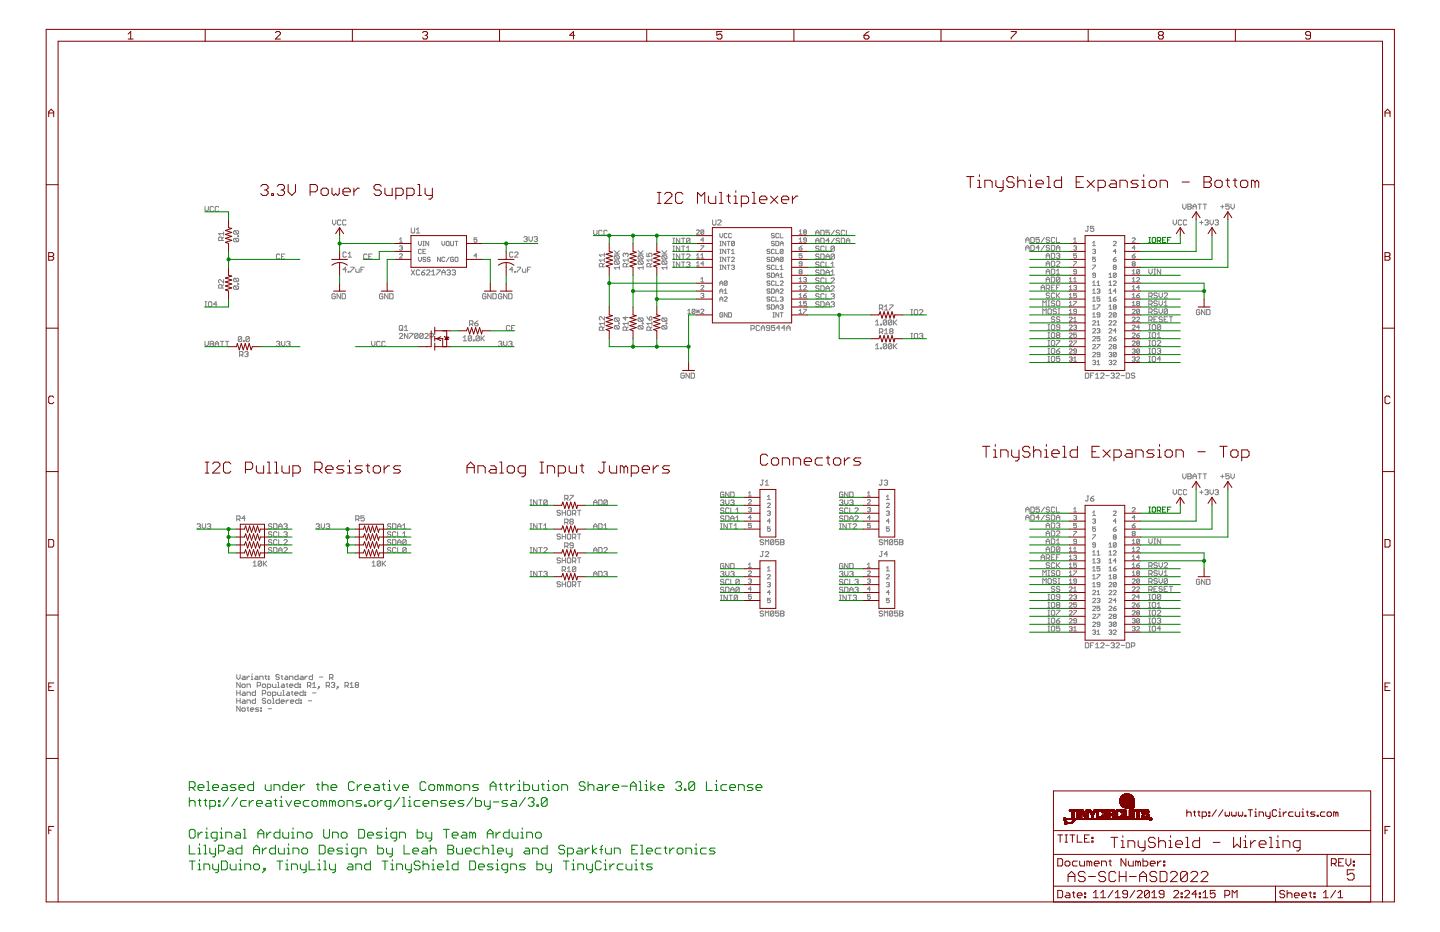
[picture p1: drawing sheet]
<svg xmlns="http://www.w3.org/2000/svg" width="432mm" height="279mm" viewBox="0 0 432 279" stroke-linecap="round" stroke-linejoin="round" font-family="sans-serif">
<g fill="none" stroke="#808080" stroke-width=".3">
<path d="M61.5 61.9v1l.5 .5 .5-.5v-1M64 62.1l-.2-.2h-.5l-.3 .2v1.1l.3 .2h.5l.2-.2M65.6 62.1l-.3-.2h-.5l-.3 .2v1.1l.3 .2h.5l.3-.2M66.6 72.1v-.8l-.3-.2h-.5l-.2 .2v.8h1.5M67.1 69.5v1M67.1 71.1l-.5 .5M67.1 70h-1.5l.5 .5M70.3 69.2l-.3 .2v.5l.3 .3h1M70.3 71.5l-.3 .2v.5l.3 .3h1M70.3 69.2h1l.3 .2v.5l-.3 .3M70.3 71.5h1l.3 .2v.5l-.3 .3M70.3 71.5l1 1"/>
<path d="M70.3 69.2l1 1M71.3 70.7h.3v.3h-.3zM83.9 76.4l-.2-.2h-.6l-.2 .2v1l.2 .3h.6l.2-.3M84.4 76.9h.5M85.4 76.2h-1v1.5h1M99.7 65.9v1.1l.5 .5 .5-.5v-1.1M102.2 66.2l-.2-.3h-.5l-.3 .3v1l.3 .3h.5l.2-.3M103.8 66.2l-.3-.3h-.5l-.3 .3v1l.3 .3h.5l.3-.3M103.9 75.8l-.3-.2h-.5l-.3 .2v1l.3 .3h.5l.3-.3M104.4 77.1h1M104.4 76.1l.5-.5v1.5M110.1 76.4l-.3-.2h-.5l-.2 .2v1l.2 .3h.5l.3-.3"/>
<path d="M110.6 76.9h.5M111.6 76.2h-1v1.5h1M119.8 73.9l.7-.2 .2 .2-.2 .4M119.8 72.6h.9M119.8 76.3l.2-.2 .7 .2-.9 1.1h.9M119.8 71.7l.4-.4v1.3M120.2 74.3h.3M120.5 74.3l.2 .2-.2 .5-.7-.2M123.3 68.3v1.3l.3 .2h.5l.2-.2v-1.3M124.8 68.8l.5-.5v1.5M124.8 69.8h1.1M125.5 72.3v.9l.4 .5 .5-.5v-.9"/>
<path d="M125.5 77.1v.9l.4 .4 .5-.4v-.9M126.4 75l-.3-.3-.6 .3v.8l.2 .2 .7-.2M126.8 73.7h.4M126.8 72.3h.4M126.8 75.4h.4M127 72.3v1.4M127.7 77.3l-.7-.2-.2 .4 .6 .3 .3 .4-.3 .2-.6-.2M127.7 74.7h-.9v1.3h.9M128.5 72.3v1.4l-.8-1.4v1.4M129 77.3l-.2-.2-.7 .2 .2 .5 .7 .2-.2 .4-.7-.2M132.1 77.1v1.3l-.9-1.3v1.3M132.5 72.3v.9l.4 .5 .5-.5v-.9"/>
<path d="M133.4 77.3l-.2-.2-.7 .2v.9l.2 .2 .7-.2M133.8 72.6l.2-.3 .7 .3v.8l-.2 .3-.7-.3zM134.7 77.1l-.9 1.3M135.1 72.3v1.1l.2 .3 .7-.3v-1.1M136 77.3l-.2-.2-.7 .2v.9l.2 .2 .7-.2v-.4h-.4M136.4 72.3h.9M136.7 77.1l.6 .2v.9l-.2 .2-.7-.2v-.9zM136.9 72.3v1.4M143 76.7h-.9l.7-.6v1.3M143 71.3h-.9v.7l.7-.3 .2 .7-.2 .2-.7-.2M153.8 75.8l-.2-.2h-.5l-.3 .2v1l.3 .3h.5l.2-.3M154.3 75.8l.3-.2h.5l.2 .2v.3l-1 1h1"/>
<path d="M157.1 71.2l.2-.3h.5l.3 .3-.3 .5M157.6 71.7h.2M157.8 71.7l.3 .2-.3 .6h-.5l-.2-.3M158.6 70.9v1l.5 .6 .5-.6v-1M160.1 71.2l.3-.3h.5l.3 .3-.3 .5M160.7 71.7h.2M160.9 71.7l.3 .2-.3 .6h-.5l-.3-.3M178 69v1l.5 .5 .5-.5v-1M180.6 69.3l-.3-.3h-.5l-.3 .3v1l.3 .2h.5l.3-.2M180.7 80v-.8l-.2-.2h-.5l-.3 .2v.8h1.5M181.2 76.4h-1.5l.5 .5M181.2 75.9v1"/>
<path d="M181.2 77.4v1.1M181.2 79l-.5 .5M181.2 78h-1.5l.5 .5M182.1 69.3l-.3-.3h-.5l-.2 .3v1l.2 .2h.5l.3-.2M184.2 76.2h1.5M184.2 75.1l1 1.1M184.4 76.7l1.1 1M184.4 76.7l-.2 .2v.5l.2 .3h1.1M184.4 78.2l-.2 .3v.5l.2 .2h1.1M184.4 76.7h1.1l.2 .2v.5l-.2 .3M184.4 78.2h1.1l.2 .3v.5l-.2 .2M184.4 78.2l1.1 1"/>
<path d="M185.7 79.7v1.1M185.7 75.1l-.7 .8M187.6 76.2l-.3-.3-.5 .3v.5l.3 .2M187.6 76.2l.3-.3 .5 .3v.5l-.3 .2M187.6 76.2v.2M187.9 80v-.8l-.3-.2h-.5l-.3 .2v.8h1.6M188.4 77.4v1.1M188.4 78h-1.6l.5 .5M188.4 79l-.5 .5M191.3 76.2h1.5M191.3 75.1l1 1.1M191.6 76.7l-.3 .2v.5l.3 .3h1"/>
<path d="M191.6 78.2l-.3 .3v.5l.3 .2h1M191.6 76.7h1l.2 .2v.5l-.2 .3M191.6 78.2h1l.2 .3v.5l-.2 .2M191.6 78.2l1 1M191.6 76.7l1 1M192.8 79.7v1.1M192.8 75.1l-.7 .8M194 75.9v1h.7l-.2-.5 .2-.5h.5l.3 .3v.5l-.3 .2M195 80v-.8l-.3-.2h-.5l-.2 .2v.8h1.5M195.5 77.4v1.1M195.5 78h-1.5l.5 .5M195.5 79l-.5 .5"/>
<path d="M198.5 76.2h1.5M198.5 75.1l1 1.1M198.7 76.7l-.2 .2v.5l.2 .3h1M198.7 78.2l-.2 .3v.5l.2 .2h1M198.7 76.7h1l.3 .2v.5l-.3 .3M198.7 78.2h1l.3 .3v.5l-.3 .2M198.7 78.2l1 1M198.7 76.7l1 1M200 79.7v1.1M200 75.1l-.8 .8M201.8 77.7h.5M201.8 76.2h.5"/>
<path d="M201.8 71.4h.5M201.8 75.3h.5M201.8 72.9h.5M201.8 73.8h.5M201.8 78.5h.5M202 71.4v1.5M202 73.8v1.5M202 76.2v1.5M202 78.5v1.6M203.8 71.4v1.5l-1-1.5v1.5M203.8 73.8v1.5l-1-1.5v1.5M203.8 76.2v1.5l-1-1.5v1.5"/>
<path d="M203.8 78.5v1.6l-1-1.6v1.6M204.3 76.2h1.1M204.3 71.4h1.1M204.3 73.8h1.1M204.3 78.5h1.1M204.9 71.4v1.5M204.9 73.8v1.5M204.9 76.2v1.5M204.9 78.5v1.6M205.9 76.4l.2-.2h.5l.3 .2v.3l-1 1h1M205.9 75.3h1M205.9 74.3l.5-.5v1.5"/>
<path d="M205.9 78.8l.2-.3h.5l.3 .3-.3 .5M206.4 79.3h.2M206.6 79.3l.3 .3-.3 .5h-.5l-.2-.3M206.9 71.7v1l-.3 .2h-.5l-.2-.2M206.9 71.7l-.3-.3h-.5l-.2 .3v1M206.9 71.7l-1 1M208.9 77.4h.8M208.9 79.8h.8M208.9 69.2l.2-.3 .6 .3-.8 1h.8M208.9 76.5l.4-.4v1.3M208.9 78.9l.4-.5v1.4M210.2 73.7h.8l-.8 1.3"/>
<path d="M210.2 77.4h.8M210.2 76.5l.4-.4v1.3M211 69.2v.8l-.2 .2-.6-.2M211 72h-.8l.6-.7v1.3M211 79.1h-.8l.6-.7v1.4M211 69.2l-.6-.3-.2 .3v.8M211 69.2l-.8 .8M213.7 65.9v1.3l.2 .3h.5l.3-.3v-1.3M215.2 66.2l.3-.3h.5l.2 .3v.2l-1 1.1h1M215.9 70v.8l.4 .5 .4-.5v-.8M215.9 73.7h.4M215.9 72.3h.4"/>
<path d="M215.9 74.7h.4M215.9 76h.4M215.9 77.1h.4M215.9 78.4h.4M215.9 79.5h.4M216.1 72.3v1.4M216.1 74.7v1.3M216.1 77.1v1.3M216.1 79.5v1.3M217.6 72.3v1.4l-.9-1.4v1.4M217.6 74.7v1.3l-.9-1.3v1.3M217.6 77.1v1.3l-.9-1.3v1.3"/>
<path d="M217.6 79.5v1.3l-.9-1.3v1.3M218 70.2l-.2-.2-.6 .2v.9l.2 .2 .6-.2M218 72.3h.9M218 74.7h.9M218 77.1h.9M218 79.5h.9M218.5 72.3v1.4M218.5 74.7v1.3M218.5 77.1v1.3M218.5 79.5v1.3M219.4 70.2l-.3-.2-.6 .2v.9l.2 .2 .7-.2M219.4 77.3l.2-.2 .6 .2-.8 1.1h.8"/>
<path d="M219.4 76h.8M219.4 79.7l.6-.2 .2 .2-.2 .4M219.4 75.2l.4-.5v1.3M220.2 72.6l-.8 .8M220.2 72.6v.8l-.2 .3-.6-.3M220.2 72.6l-.2-.3-.6 .3v.8M230.9 79.7l-.7-.2-.2 .4 .7 .2 .2 .5-.2 .2-.7-.2M230.9 77.3l-.2-.2-.7 .2 .2 .5 .7 .2-.2 .4-.7-.2M230.9 75l-.2-.3-.7 .3 .2 .4 .7 .2-.2 .4-.7-.2M231.3 77.1h.7l.2 .2v.9l-.2 .2h-.7zM232.2 70.2l-.7-.2-.2 .4 .7 .2 .2 .5-.2 .2-.7-.2M232.2 72.6l-.2-.3-.7 .3 .2 .4 .7 .2-.2 .5-.7-.3"/>
<path d="M232.2 75l-.2-.3-.7 .3v.8l.2 .2 .7-.2M232.2 79.7l-.2-.2-.7 .2v.9l.2 .2 .7-.2M232.6 72.3h.7l.2 .3v.8l-.2 .3h-.7zM232.6 74.7v1.3h.9M232.6 77.8h.9M232.6 79.5v1.3h.9M232.6 78.4v-.9l.5-.4 .4 .4v.9M233.5 70.2l-.2-.2-.7 .2v.9l.3 .2 .6-.2M234 73.7v-.9l.4-.5 .4 .5v.9M234 70v1.3h.8M234 73h.8M234 79.9l.4-.4v1.3"/>
<path d="M234.8 75l-.8 .8M234.8 75l-.2-.3-.6 .3v.8M234.8 75v.8l-.2 .2-.6-.2M234.8 77.3l-.2-.2-.6 .2v.9M234.8 77.3v.9l-.2 .2-.6-.2M234.8 77.3l-.8 .9M239.6 72.6h.9M239.6 74.3h.7l.2 .5-.6 .2zM239.6 70.2h.9M239.6 69.4l.5-.5v1.3M239.6 71.7l.5-.4v1.3M240.5 79.1h-.6l-.3-.2 .3-.5 .6 .3v.8l-.2 .3-.7-.3"/>
<path d="M240.5 76.1h-.9v.6l.5-.2 .4 .2-.2 .7-.7-.2M240.5 73.7l-.9 .6M241.2 69.6l-.2 .2 .2 .4 .6-.2-.2-.4M241.2 69.6l-.2-.2 .2-.5 .6 .3-.2 .4M241.2 69.6h.4M241.8 72h-.6l-.2-.3 .2-.4 .6 .2v.9l-.2 .2-.6-.2M244.6 70.5v-1l.5-.5 .5 .5v1M244.6 72.9v-1l.5-.5 .5 .5v1M244.6 69.8h1M244.6 72.2h1M245.6 78.8l-.2-.3h-.5l-.3 .3 .3 .5h.5l.2 .3-.2 .5h-.5l-.3-.3M245.6 76.4l-.2-.2h-.5l-.3 .2 .3 .5h.5l.2 .3-.2 .5h-.5l-.3-.3"/>
<path d="M245.6 74l-.2-.2h-.5l-.3 .2 .3 .5h.5l.2 .3-.2 .5h-.5l-.3-.2M246.1 76.2h.8l.2 .2v1l-.2 .3h-.8zM246.1 71.4h.8l.2 .3v1l-.2 .2h-.8zM246.1 69h.8l.2 .3v1l-.2 .2h-.8zM247.1 78.8l-.2-.3h-.5l-.3 .3v1l.3 .3h.5l.2-.3M247.1 74l-.2-.2h-.5l-.3 .2v1.1l.3 .2h.5l.2-.2M247.7 78.5v1.6h1M247.7 73.8v1.5h1M247.7 77.7v-1l.5-.5 .5 .5v1M247.7 76.9h1M248.7 69h-1v.8l.5-.3 .5 .3v.5l-.3 .2h-.5l-.2-.2M248.7 72.2h-1l.7-.8v1.5"/>
<path d="M249.2 79.1l.5-.6v1.6M250.2 76.4l-1 1M250.2 76.4v1l-.2 .3h-.6l-.2-.3M250.2 76.4l-.2-.2h-.6l-.2 .2v1M250.2 74v1.1l-.2 .2h-.6l-.2-.2M250.2 74l-.2-.2h-.6l-.2 .2v1.1M250.2 69l-1 1.5M250.2 71.4l-1 1.5M250.2 74l-1 1.1M251.7 71.7l-.2-.3h-.5l-.3 .3 .3 .5h.5l.2 .2-.2 .5h-.5l-.3-.2M251.7 69.3l-.2-.3h-.5l-.3 .3 .3 .5h.5l.2 .2-.2 .5h-.5l-.3-.2M252.3 71.4h.7l.3 .3v1l-.3 .2h-.7z"/>
<path d="M253.3 69.3l-.3-.3h-.5l-.2 .3v1l.2 .2h.5l.3-.2M253.8 69v1.5h1M253.8 72.9v-1l.5-.5 .5 .5v1M253.8 72.2h1M307.6 72.7v-1l.5-.5 .5 .5v1M307.6 71.9h1M307.6 75.1v-1l.5-.5 .5 .5v1M307.6 74.3h1M309.1 73.6h.8l.2 .2v1l-.2 .3h-.8zM309.1 71.2h.8l.2 .2v1.1l-.2 .2h-.8zM311.7 71.2h-1v.7l.5-.2 .5 .2v.6l-.3 .2h-.5l-.2-.2M311.7 74.3h-1l.7-.7v1.5"/>
<path d="M313.2 71.2l-1 1.5M313.2 73.6l-1 1.5M313.7 76.7h1M313.7 79.1h1M313.7 77.4v-1l.5-.5 .5 .5v1M313.7 79.8v-1l.5-.5 .5 .5v1M314.7 73.8l-.2-.2h-.5l-.3 .5 .3 .2h.5l.2 .5-.2 .3h-.5l-.3-.3M314.7 71.4l-.2-.2h-.5l-.3 .2 .3 .5h.5l.2 .3-.2 .5h-.5l-.3-.2M315.3 78.3h.7l.3 .3v1l-.3 .2h-.7zM315.3 75.9h.7l.3 .3v1l-.3 .2h-.7zM315.3 73.6h.7l.3 .2v1l-.3 .3h-.7zM316.3 71.4l-.3-.2h-.5l-.2 .2v1.1l.2 .2h.5l.3-.2"/>
<path d="M316.8 76.2l.2-.3h.5l.3 .3-.3 .5M316.8 75.1v-1l.5-.5 .5 .5v1M316.8 78.6l.2-.3h.5l.3 .3v.2l-1 1h1M316.8 71.2v1.5h1M316.8 74.3h1M317.3 76.7h.2M317.5 76.7l.3 .2-.3 .5h-.5l-.2-.2M321.9 71.7l.5-.4v1.3M321.9 73.9l.7-.2 .2 .2-.2 .4M321.9 78.4h.9l-.9 1.4M321.9 72.6h.9M322.4 74.3h.2"/>
<path d="M322.6 74.3l.2 .2-.2 .5-.7-.2M322.8 76.1h-.9v.6l.5-.2 .4 .2-.2 .7-.7-.2M326 67.8h.5M326.2 67.8v1.3l-.2 .3-.5-.3M327.6 72.8l.5-.5v1.4M327.6 75l.7-.3 .2 .3-.2 .4M327.6 79.5h.9l-.9 1.3M327.6 73.7h.9M328 67.8h-1v.8l.5-.3 .5 .3v.5l-.3 .3h-.5l-.2-.3M328.1 75.4h.2M328.3 75.4l.2 .2-.2 .4-.7-.2M328.5 77.1h-.9v.7l.5-.3 .4 .3-.2 .6-.7-.2"/>
<path d="M333.8 72.6l.3-.3 .6 .3-.9 1.1h.9M333.8 77.8h.7l.2 .4-.6 .2zM334.7 75.4h-.9l.7-.7v1.3M334.7 77.1l-.9 .7M339.5 76.7h.7l.2 .5-.7 .2zM339.5 71.5l.2-.2 .7 .2-.9 1.1h.9M339.7 79.1l-.2-.2 .2-.5 .7 .3-.2 .4M339.7 79.1l-.2 .2 .2 .5 .7-.3-.2-.4M339.7 79.1h.5M340.4 74.3h-.9l.7-.6v1.3M340.4 76.1l-.9 .6M351.8 65.9v1.1l.5 .5 .5-.5v-1.1"/>
<path d="M354.3 66.2l-.2-.3h-.5l-.3 .3v1l.3 .3h.5l.2-.3M354.6 61.2v1l.6 .5 .5-.5v-1M355.9 66.2l-.3-.3h-.5l-.3 .3v1l.3 .3h.5l.3-.3M356.2 61.2h.8l.2 .2-.2 .6 .2 .5-.2 .2h-.8zM356.2 62h.8M357.7 62.7v-1l.5-.5 .5 .5v1M357.7 62h1M359.2 61.2h1.1M359.7 61.2v1.5M359.7 66.7h1.1M360.3 66.2v1M360.8 61.2h1"/>
<path d="M361.3 61.2v1.5M361.3 66.2l.2-.3h.6l.2 .3-.2 .5M361.8 66.7h.3M362.1 66.7l.2 .3-.2 .5h-.6l-.2-.3M362.8 65.9v1.1l.5 .5 .5-.5v-1.1M364.3 66.2l.3-.3h.5l.3 .3-.3 .5M364.8 66.7h.3M365.1 66.7l.3 .3-.3 .5h-.5l-.3-.3M366 62h1.1M366.5 61.4v1.1M368.6 61.2h-1v.8l.5-.3 .5 .3v.5l-.3 .2h-.5l-.2-.2M369.1 61.2v1l.5 .5 .5-.5v-1"/>
<path d="M61.5 92h.5M61.5 90.4h.5M61.7 90.4v1.6M62.8 90.4h.5l.2 .3v1l-.2 .3h-.5l-.3-.3v-1zM65 91.2h-1l.8-.8v1.6M66.6 86.4v-.8l-.3-.3h-.5l-.2 .3v.8h1.5M67.1 83.8v1l-1-1-.5 .3v.5l.2 .2M67.1 85.3l-.5 .6M70.3 85.7l-.3 .3v.5l.3 .2h1M70.3 83.4l-.3 .3v.5l.3 .2h1M70.3 85.7h1l.3 .3v.5l-.3 .2M70.3 83.4h1l.3 .3v.5l-.3 .2"/>
<path d="M70.3 85.7l1 1M70.3 83.4l1 1M71.3 85h.3v.2h-.3zM100.5 88.3l-.2-.2h-.5l-.3 .2v1l.3 .3h.5l.2-.3v-.5h-.5M102.1 88.1v1.5l-1-1.5v1.5M102.6 88.1h.8l.2 .2v1l-.2 .3h-.8zM103.9 80.9h-1.1l.8-.8v1.5M104.4 81.4h.2v.2h-.2zM105.2 80.1h1l-1 1.5M106.7 80.6v.8l.2 .2h.8v-1M108.2 80.9h.5M109.2 80.1h-1v1.5"/>
<path d="M114.8 88.3l-.2-.2h-.6l-.2 .2v1l.2 .3h.6l.2-.3v-.5h-.5M116.4 88.1v1.5l-1.1-1.5v1.5M116.9 88.1h.7l.3 .2v1l-.3 .3h-.7zM120 97.6h.5l.3 .2v1l-.3 .3h-.5l-.3-.3v-1zM120.2 98.6l.6 .5M121.3 99.1h1M121.3 98.1l.5-.5v1.5M122.3 99.9v1.6l-1-1.6v1.6M122.8 99.9h1l-1 1.6M123.3 80.9l1 1.5M124.3 80.9l-1 1.5M125.9 81.2l-.3-.3h-.5l-.3 .3v1l.3 .2h.5l.3-.2"/>
<path d="M126.4 81.7h.7l.3 .5-.3 .2h-.5l-.2-.2zM127.4 80.9l-1 .8M127.9 81.2l.3-.3h.5l.2 .3v.2l-1 1h1M129.4 82.4h1.1M129.4 81.4l.5-.5v1.5M131 80.9h1l-1 1.5M132.5 81.7h1M132.5 82.4v-1l.5-.5 .5 .5v1M134 81.2l.3-.3h.5l.3 .3-.3 .5M134.6 81.7h.2M134.8 81.7l.3 .2-.3 .5h-.5l-.3-.2M135.6 81.2l.2-.3h.5l.3 .3-.3 .5"/>
<path d="M136.1 81.7h.2M136.3 81.7l.3 .2-.3 .5h-.5l-.2-.2M140.8 97.2h.8l.2-.3v-.5l-.2-.2h-.8v1.5M141.3 97.2l.5 .5M142.3 96.9h.8l.2 .5-.2 .3h-.5l-.3-.3zM143.3 96.2l-1 .7M145.7 88.3l-.2-.2h-.5l-.3 .2v1l.3 .3h.5l.2-.3v-.5h-.5M147.3 88.1v1.5l-1.1-1.5v1.5M147.8 88.1h.7l.3 .2v1l-.3 .3h-.7zM150.5 88.3l-.3-.2h-.5l-.2 .2v1l.2 .3h.5l.3-.3v-.5h-.5M152 88.1v1.5l-1-1.5v1.5M152.5 88.1h.8l.2 .2v1l-.2 .3h-.8z"/>
<path d="M152.9 97.8l-.3-.2h-.5l-.3 .2v1l.3 .3h.5l.3-.3M153.4 98.3h.5M153.8 80.9h-1l.8-.8v1.5M154.3 81.4h.3v.2h-.3zM154.4 97.6h-1v1.5h1M155.1 80.1h1l-1 1.5M156.6 80.6v.8l.3 .2h.7v-1M158.2 80.9h.5M159.2 80.1h-1v1.5M180.7 99v-.7l-.2-.3h-.5l-.3 .3v.7h1.5M181.2 94.9v1l-1-1-.5 .3v.5l.3 .2M181.2 98l-.5 .5"/>
<path d="M181.2 97h-1.5l.5 .5M181.2 96.5v1M184.4 95.3l-.2 .3v.5l.2 .2h1.1M184.4 97.6h1.1l.2 .3v.5l-.2 .2M184.4 97.6l-.2 .3v.5l.2 .2h1.1M184.4 95.3h1.1l.2 .3v.5l-.2 .2M184.4 97.6l1.1 1M184.4 95.3l1.1 1M185.5 96.8h.2v.3h-.2zM185.7 80.2h-1.5l.5 .6M187.6 94.9v1l-.8-.7h1.6M187.9 99v-.7l-.3-.3h-.5l-.3 .3v.7h1.6"/>
<path d="M188.4 97h-1.6l.5 .5M188.4 98l-.5 .5M188.4 96.5v1M191.6 97.6h1l.2 .3v.5l-.2 .2M191.6 97.6l-.3 .3v.5l.3 .2h1M191.6 95.3l-.3 .3v.5l.3 .2h1M191.6 95.3h1l.2 .3v.5l-.2 .2M191.6 97.6l1 1M191.6 95.3l1 1M192.6 96.8h.2v.3h-.2zM192.8 80.2h-1.5l.5 .6M194 94.9l.7 1"/>
<path d="M194.7 95.2l.3-.3 .5 .3v.5l-.3 .2h-.5zM195 99v-.7l-.3-.3h-.5l-.2 .3v.7h1.5M195.5 97h-1.5l.5 .5M195.5 98l-.5 .5M195.5 96.5v1M198.7 95.3h1l.3 .3v.5l-.3 .2M198.7 97.6h1l.3 .3v.5l-.3 .2M198.7 95.3l-.2 .3v.5l.2 .2h1M198.7 97.6l1 1M198.7 97.6l-.2 .3v.5l.2 .2h1M198.7 95.3l1 1M199.7 96.8h.3v.3h-.3z"/>
<path d="M200 80.2h-1.5l.5 .6M201.8 80.1h.5M206.2 93.1l.5-.4v1.3M206.2 94h.9M208.4 92.9v.9l-.2 .2-.7-.2M208.4 92.9l-.2-.2-.7 .2v.9M208.4 92.9l-.9 .9M208.9 92.9l.8 .9M208.9 93.4h.8M209.3 92.9v.9M209.7 92.9l-.8 .9M210.2 84.5h.8"/>
<path d="M210.2 88.2l.6-.3 .2 .3-.2 .4M210.2 85.8l.2-.2 .6 .2-.8 1.1h.8M210.2 92.9l.2-.2 .6 .2-.8 1.1h.8M210.2 83.6l.4-.4v1.3M210.6 88.6h.2M210.8 88.6l.2 .2-.2 .5-.6-.3M215.9 84.9h.8M215.9 80.8h.4M215.9 87.3h.8M215.9 89.7h.8M215.9 85.6v-.9l.4-.5 .4 .5v.9M215.9 87.9v-.8l.4-.5 .4 .5v.8"/>
<path d="M215.9 90.3v-.9l.4-.4 .4 .4v.9M216.7 94l-.2-.3-.6 .3v.8l.2 .3 .6-.3v-.4h-.4M217.2 89.2l.2-.2 .6 .2-.8 1.1h.8M217.2 87.9h.8M217.2 87.1l.4-.5v1.3M218 84.5v.8l-.2 .3-.6-.3M218 84.5l-.6-.3-.2 .3v.8M218 93.7v1.4l-.8-1.4v1.4M218 84.5l-.8 .8M218.5 93.7h.6l.3 .3v.8l-.3 .3h-.6zM219.8 80.1h.2M220 80.1l.2 .2-.2 .5-.6-.2"/>
<path d="M225.2 98.6h.8l.2-.3v-.5l-.2-.2h-.8v1.5M227.8 97.8l-.3-.2h-.5l-.3 .2v1l.3 .3h.5l.3-.3M228.3 99.1v-1l.5-.5 .5 .5v1M228.3 98.3h1M230.8 98.3h-.7l-.3-.2 .3-.5h.5l.2 .2v1l-.2 .3h-.5l-.3-.3M230.9 84.5l-.2-.3-.7 .3 .2 .4 .7 .2-.2 .5-.7-.3M230.9 86.8l-.7-.2-.2 .5 .7 .2 .2 .4-.2 .2-.7-.2M230.9 82.1l-.2-.2-.7 .2 .2 .4 .7 .2-.2 .5-.7-.2M230.9 89.2l-.2-.2-.7 .2 .2 .5 .7 .2-.2 .4-.7-.2M230.9 91.6l-.2-.2-.7 .2 .2 .4 .7 .2-.2 .5-.7-.2M231.3 81.9h.7l.2 .2v.9l-.2 .2h-.7zM231.3 86.6h.7l.2 .2v.9l-.2 .2h-.7z"/>
<path d="M231.3 91.4h.7l.2 .2v.9l-.2 .2h-.7zM231.8 95.1h.4M231.8 93.7h.4M232 93.7v1.4M232.2 84.5l-.2-.3-.7 .3v.8l.2 .3 .7-.3M232.2 89.2l-.2-.2-.7 .2v.9l.2 .2 .7-.2M232.3 97.6h-1v.7l.5-.2 .5 .2v.5l-.2 .3h-.5l-.3-.3M232.6 82.5h.9M232.6 84.2v1.4h.9M232.6 87.3h.9M232.6 89v1.3h.9M232.6 92h.9"/>
<path d="M232.6 83.2v-.9l.5-.4 .4 .4v.9M232.6 87.9v-.8l.5-.5 .4 .5v.8M232.6 92.7v-.9l.5-.4 .4 .4v.9M233.5 93.7v1.4l-.9-1.4v1.4M233.9 98.3h-1l.7-.7v1.5M234 91.6l.6-.2 .2 .2-.2 .4M234 82.3l.4-.4v1.3M234 84.5l.2-.3 .6 .3-.8 1.1h.8M234 80.8h.8M234 83.2h.8M234 86.8l.2-.2 .6 .2-.8 1.1h.8M234 89.2l.6-.2 .2 .2-.2 .5"/>
<path d="M234 93.7h.8M234.4 89.7h.2M234.4 92h.2M234.4 93.7v1.4M234.6 92l.2 .2-.2 .5-.6-.2M234.6 89.7l.2 .2-.2 .4-.6-.2M235.4 98.3h-1l.8-.7v1.5M235.9 98.3h1M235.9 99.1v-1l.5-.5 .5 .5v1M239.6 84.5h.9M239.6 86.9h.9M239.6 89.3h.9"/>
<path d="M239.6 91.6h.9M239.6 94h.9M239.6 83.6l.5-.4v1.3M239.6 86l.5-.4v1.3M239.6 88.4l.5-.5v1.4M239.6 90.8l.5-.5v1.3M239.6 93.1l.5-.4v1.3M239.9 81.5l-.3-.2 .3-.5 .6 .2-.2 .5M239.9 81.5l-.3 .2 .3 .4 .6-.2-.2-.4M239.9 81.5h.4M241 83.4l.6-.2 .2 .2-.2 .4M241 85.8l.2-.2 .6 .2-.8 1.1h.8"/>
<path d="M241 88.6h.6l.2 .4-.6 .3zM241 92.7h.8l-.8 1.3M241.4 83.8h.2M241.6 83.8l.2 .3-.2 .4-.6-.2M241.8 90.3h-.8v.7l.6-.2 .2 .6-.2 .2-.6-.2M241.8 87.9l-.8 .7M245.6 88.3l-.2-.2h-.5l-.3 .2 .3 .5h.5l.2 .3-.2 .5h-.5l-.3-.3M245.6 81.2l-.2-.3h-.5l-.3 .3 .3 .5h.5l.2 .2-.2 .5h-.5l-.3-.2M245.6 83.6l-.2-.3h-.5l-.3 .5 .3 .3h.5l.2 .5-.2 .2-.8-.2M245.6 85.9l-.2-.2h-.5l-.3 .2 .3 .5h.5l.2 .3-.2 .5h-.5l-.3-.2M245.6 90.7l-.2-.3h-.5l-.3 .3 .3 .5h.5l.2 .3-.2 .5h-.5l-.3-.3M246.1 80.9h.8l.2 .3v1l-.2 .2h-.8z"/>
<path d="M246.1 85.7h.8l.2 .2v1.1l-.2 .2h-.8zM246.1 90.4h.8l.2 .3v1l-.2 .3h-.8zM247.1 88.3l-.2-.2h-.5l-.3 .2v1l.3 .3h.5l.2-.3M247.1 83.6l-.2-.3h-.5l-.3 .3v1l.3 .2 .7-.2M247.7 88.1v1.5h1M247.7 81.7h1M247.7 82.4v-1l.5-.5 .5 .5v1M247.7 87.2v-1l.5-.5 .5 .5v1M247.7 92v-1l.5-.6 .5 .6v1M247.7 83.3v1.5h1M247.7 86.4h1M247.7 91.2h1"/>
<path d="M249.2 88.3l.2-.2h.6l.2 .2-.2 .5M249.2 82.4h1M249.2 80.1h1M249.2 85.9l.2-.2h.6l.2 .2v.3l-1 1h1M249.2 83.6l.2-.3h.6l.2 .3v.2l-1 1h1M249.2 90.7l.2-.3h.6l.2 .3-.2 .5M249.2 81.4l.5-.5v1.5M249.7 88.8h.3M249.7 91.2h.3M250 88.8l.2 .3-.2 .5h-.6l-.2-.3M250 91.2l.2 .3-.2 .5h-.6l-.2-.3M262.6 96.4l.5-.5v1.5"/>
<path d="M262.6 97.4h1M263.7 99.6h.8l.2-.3v-.5l-.2-.2h-.8v1.5M263.7 92.4h.8l.2-.2v-.5l-.2-.3h-.8v1.5M264.1 97.2h.2v.2h-.2zM264.2 92.4l.5 .5M264.2 99.6l.5 .5M265.2 91.9l.5-.5v1.5M265.2 99.1l.5-.5v1.5M265.2 92.9h1.1M265.9 96.2v1l-.3 .2h-.5l-.2-.2M265.9 96.2l-.3-.3h-.5l-.2 .3v1M265.9 96.2l-1 1"/>
<path d="M266.8 91.4h1l-1 1.5M267 99.3l-.2-.2 .2-.5h.5l.3 .2-.3 .5M267 99.3l-.2 .3 .2 .5h.5l.3-.3-.3-.5M267 99.3h.5M267.4 96.2v1l-.3 .2h-.5l-.2-.2M267.4 96.2l-.3-.3h-.5l-.2 .3v1M267.4 96.2l-1 1M267.9 95.9v1.5M268.2 96.7l.7 .7M268.9 95.9l-1 1M273.1 92.8h.5M273.1 94.3h.5"/>
<path d="M273.1 99.9h.5M273.4 92.8v1.5M273.4 99.9v1.6M274.4 92.8h.5l.3 .3v1l-.3 .2h-.5l-.2-.2v-1zM275.7 93.1l.2-.3h.6l.2 .3v.2l-1 1h1M312.2 87v-1l.5-.6 .5 .6v1M312.2 86.2h1M312.7 91.7v-1.5l.5 .5 .5-.5v1.5M312.7 94.1v-1.5l.5 .5 .5-.5v1.5M313.7 84.6v-1l.5-.5 .5 .5v1M313.7 83.8h1M313.7 82.2v-1l.5-.5 .5 .5v1"/>
<path d="M313.7 86.5h.8l.2-.3v-.5l-.2-.3h-.8v1.6M313.7 81.4h1M314.2 86.5l.5 .5M314.2 92.8l.3-.2h.5l.3 .2v1.1l-.3 .2h-.5l-.3-.2zM314.2 91.7h.5M314.2 90.2h.5M314.2 98.8h.5M314.2 97.3h.5M314.2 99.7h.5M314.5 90.2v1.5M314.5 97.3v1.5M314.5 99.7v1.5"/>
<path d="M314.7 88.1l-.2-.3h-.5l-.3 .3 .3 .5h.5l.2 .2-.2 .5h-.5l-.3-.2M315.3 86.2h.5M315.3 97.6l.2-.3h.5l.3 .3v1l-.3 .2h-.5l-.2-.2zM315.3 80.7h.7l.3 .2v1.1l-.3 .2h-.7zM315.3 83.1h.7l.3 .2v1l-.3 .3h-.7zM315.5 99.7h.5l.3 .3v1l-.3 .2h-.5l-.2-.2v-1zM316.3 90.4l-.3-.2h-.5l-.2 .5 .2 .3h.5l.3 .5-.3 .2h-.5l-.2-.2M316.3 95.2l-.3-.2h-.5l-.2 .5 .2 .2h.5l.3 .5-.3 .3h-.5l-.2-.3M316.3 85.4h-1v1.6h1M316.3 88.1l-.3-.3h-.5l-.2 .3v1l.2 .2h.5l.3-.2M316.8 92.8l-.3-.2h-.5l-.2 .2 .2 .5h.5l.3 .3-.3 .5h-.5l-.2-.2M316.8 90.4l.2-.2h.5l.3 .2v1.1l-.3 .2h-.5l-.2-.2z"/>
<path d="M316.8 86.2h.5M316.8 87.8v1.5M316.8 81.2l.5-.5v1.5M316.8 82.2h1M317 88.6l.8 .7M317.3 92.6h.5M317.3 94.1h.5M317.5 92.6v1.5M317.8 98.1h-.8l-.2-.3 .2-.5h.5l.3 .3v1l-.3 .2h-.5l-.2-.2M317.8 95.2l-.3-.2h-.5l-.2 .2 .2 .5h.5l.3 .3-.3 .5h-.5l-.2-.3M317.8 83.3l-.3-.2h-.5l-.2 .2v1M317.8 85.4h-1v1.6"/>
<path d="M317.8 87.8l-1 1M317.8 83.3v1l-.3 .3h-.5l-.2-.3M317.8 83.3l-1 1M320.6 97.7l.2-.2 .7 .2-.9 1.1h.9M320.6 83.6l.5-.4v1.3M320.6 86l.5-.4v1.3M320.6 88.4l.5-.5v1.4M320.6 90.8l.5-.5v1.3M320.6 93.1l.5-.4v1.3M320.6 95.3l.2-.2 .7 .2-.9 1.1h.9M320.6 84.5h.9M320.6 86.9h.9"/>
<path d="M320.6 89.3h.9M320.6 91.6h.9M320.6 94h.9M321.9 97.7l.7-.2 .2 .2-.2 .4M321.9 83.6l.5-.4v1.3M321.9 95.5l.5-.4v1.3M321.9 85.8l.7-.2 .2 .2-.2 .4M321.9 90.3h.9l-.9 1.3M321.9 84.5h.9M321.9 96.4h.9M322.4 86.2h.2M322.4 98.1h.2"/>
<path d="M322.6 86.2l.2 .2-.2 .5-.7-.2M322.6 98.1l.2 .2-.2 .5-.7-.2M322.8 81.5h-.6l-.3-.2 .3-.5 .6 .2v.9l-.2 .2-.7-.2M322.8 87.9h-.9v.7l.5-.2 .4 .2-.2 .7-.7-.3M322.8 93.4h-.6l-.3-.3 .3-.4 .6 .2v.9l-.2 .2-.7-.2M322.8 99.8h-.9v.7l.5-.2 .4 .2-.2 .7-.7-.3M327.6 96.4l.3-.3 .6 .3-.9 1.1h.9M327.6 84.7l.5-.5v1.4M327.6 87.1l.5-.5v1.3M327.6 89.4l.5-.4v1.3M327.6 91.8l.5-.4v1.3M327.6 94.2l.5-.5v1.4"/>
<path d="M327.6 98.7l.3-.2 .6 .2-.9 1.1h.9M327.6 85.6h.9M327.6 87.9h.9M327.6 90.3h.9M327.6 92.7h.9M327.6 95.1h.9M328.5 82.5h-.6l-.3-.2 .3-.4 .6 .2v.9l-.2 .2-.7-.2M329 98.7l.6-.2 .2 .2-.2 .5M329 97.5h.8M329 84.7l.4-.5v1.4M329 96.6l.4-.5v1.4M329 86.8l.6-.2 .2 .2-.2 .5"/>
<path d="M329 91.4h.8l-.8 1.3M329 85.6h.8M329.4 87.3h.2M329.4 99.2h.2M329.6 87.3l.2 .2-.2 .4-.6-.2M329.6 99.2l.2 .2-.2 .4-.6-.2M329.8 89h-.8v.7l.6-.3 .2 .7-.2 .2-.6-.2M329.8 94.4h-.6l-.2-.2 .2-.5 .6 .3v.8l-.2 .3-.6-.3M332.5 96.4l.2-.3 .7 .3-.9 1.1h.9M332.5 94l.2-.3 .7 .3-.9 1.1h.9M332.5 82.3l.5-.4v1.3M332.5 84.7l.5-.5v1.4"/>
<path d="M332.5 87.1l.5-.5v1.3M332.5 89.4l.5-.4v1.3M332.5 91.8l.5-.4v1.3M332.5 98.7l.2-.2 .7 .2-.9 1.1h.9M332.5 83.2h.9M332.5 85.6h.9M332.5 87.9h.9M332.5 90.3h.9M332.5 92.7h.9M333.8 96.4l.3-.3 .6 .3-.9 1.1h.9M333.8 84.5l.3-.3 .6 .3-.9 1.1h.9M333.8 89.7h.7l.2 .4-.6 .2z"/>
<path d="M334.1 80.1l-.3-.2 .3-.4 .6 .2-.2 .4M334.1 80.1l-.3 .2 .3 .5 .6-.2-.2-.5M334.1 92l-.3-.2 .3-.4 .6 .2-.2 .4M334.1 92l-.3 .2 .3 .5 .6-.2-.2-.5M334.1 80.1h.4M334.1 92h.4M334.7 94v.8l-.2 .3-.7-.3M334.7 94l-.9 .8M334.7 99.2h-.9l.7-.7v1.3M334.7 82.1v.9l-.2 .2-.7-.2M334.7 87.3h-.9l.7-.7v1.3M334.7 82.1l-.2-.2-.7 .2v.9"/>
<path d="M334.7 94l-.6-.3-.3 .3v.8M334.7 82.1l-.9 .9M334.7 89l-.9 .7M339.5 97.7l.2-.2 .7 .2-.9 1.1h.9M339.5 88.4l.5-.5v1.4M339.5 92.9l.2-.2 .7 .2-.9 1.1h.9M339.5 95.3l.2-.2 .7 .2-.9 1.1h.9M339.5 81.3l.5-.5v1.3M339.5 83.6l.5-.4v1.3M339.5 86l.5-.4v1.3M339.5 90.8l.5-.5v1.3M339.5 82.1h.9"/>
<path d="M339.5 84.5h.9M339.5 86.9h.9M339.5 89.3h.9M339.5 91.6h.9M340.8 88.6h.7l.2 .4-.6 .3zM340.8 83.4l.3-.2 .6 .2-.9 1.1h.9M340.8 95.3l.3-.2 .6 .2-.9 1.1h.9M341.1 91l-.3-.2 .3-.5 .6 .3-.2 .4M341.1 91l-.3 .2 .3 .4 .6-.2-.2-.4M341.1 91h.4M341.7 81l-.2-.2-.7 .2v.9M341.7 92.9l-.2-.2-.7 .2v.9"/>
<path d="M341.7 81v.9l-.2 .2-.7-.2M341.7 92.9v.9l-.2 .2-.7-.2M341.7 86.2h-.9l.7-.6v1.3M341.7 98.1h-.9l.7-.6v1.3M341.7 81l-.9 .9M341.7 87.9l-.9 .7M341.7 92.9l-.9 .9M341.7 99.8l-.9 .7M344.5 88.8h.7l.3-.2v-.5l-.3-.3h-.7v1.5M344.5 93.6h.7l.3-.3v-.5l-.3-.2h-.7v1.5M344.5 96h.7l.3-.3v-.5l-.3-.2h-.7v1.5M344.5 80.7v1l.5 .5 .5-.5v-1"/>
<path d="M344.5 91.2h.7l.3-.2v-.6l-.3-.2h-.7v1.5M344.5 98.8h.5M344.5 97.3h.5M344.5 99.7h.5M344.7 97.3v1.5M344.7 99.7v1.5M345 96l.5 .5M345 93.6l.5 .5M345 91.2l.5 .5M345 88.8l.5 .5M345.5 100l.3-.3h.5l.2 .3v1l-.2 .2h-.5l-.3-.2zM345.5 97.6l.3-.3h.5l.2 .3v1l-.2 .2h-.5l-.3-.2z"/>
<path d="M346 95.7h.5M346 82.2h.5M346 80.7h.5M346.3 80.7v1.5M347 92.8l-.2-.2h-.5l-.3 .5 .3 .2h.5l.2 .6-.2 .2h-.5l-.3-.2M347 88.1l-.2-.3h-.5l-.3 .5 .3 .3h.5l.2 .5-.2 .2h-.5l-.3-.2M347 90.4l-.2-.2h-.5l-.3 .5 .3 .3h.5l.2 .5-.2 .2h-.5l-.3-.2M347 95h-1v1.5h1M347.5 92.6v1l.5 .5 .6-.5v-1M347.5 90.2v1l.5 .5 .6-.5v-1M347.5 87.8v1l.5 .5 .6-.5v-1M348 97.6l-.2-.3h-.5l-.3 .3v1"/>
<path d="M348 97.6v1l-.2 .2h-.5l-.3-.2M348 80.7v1.5l-1-1.5v1.5M348 97.6l-1 1M348.6 95.2l-.3-.2h-.5l-.3 .2 .3 .5h.5l.3 .3-.3 .5h-.5l-.3-.3M349.1 88.1l.2-.3h.5l.3 .3v.2l-1 1h1M349.1 91.7h1M349.1 95.7h.5M349.1 90.7l.5-.5v1.5M350.1 92.8l-.3-.2h-.5l-.2 .2v1.1M350.1 92.8v1.1l-.3 .2h-.5l-.2-.2M350.1 95h-1v1.5h1M350.1 92.8l-1 1.1"/>
<path d="M350.6 95h1M351.1 95v1.5M359.8 93.1l-.3-.3h-.5l-.2 .3v1l.2 .2h.5l.3-.2v-.5h-.5M361.3 92.8v1.5l-1-1.5v1.5M361.8 92.8h.8l.2 .3v1l-.2 .2h-.8zM61.5 102.3v1l.5 .5 .5-.5v-1M63 102.3h.8l.2 .3-.2 .5 .2 .5-.2 .2h-.8zM63 103.1h.8M64.5 103.8v-1l.5-.5 .6 .5v1M64.5 103.1h1.1M66.1 102.3h1M66.6 102.3v1.5"/>
<path d="M67.6 102.3h1M68.1 102.3v1.5M71.8 106.4h.8l.3-.2v-.6l-.3-.2h-.8v1.5M72.3 106.4l.6 .5M72.5 101.2v1l-.3 .2h-.5l-.2-.2M72.5 101.2l-.3-.3h-.5l-.2 .3v1M72.5 101.2l-1 1M73 102.2h.2v.2h-.2zM73.4 105.6l.2-.2h.5l.3 .2-.3 .6M73.9 106.2h.2M74.1 106.2l.3 .2-.3 .5h-.5l-.2-.2M74.8 101.2l-.3-.3h-.5l-.3 .3v1"/>
<path d="M74.8 101.2v1l-.3 .2h-.5l-.3-.2M74.8 101.2l-1.1 1M82.9 102.6l.2-.3h.6l.2 .3-.2 .5M83.4 103.1h.3M83.7 103.1l.2 .2-.2 .5h-.6l-.2-.2M84.4 102.3v1l.5 .5 .5-.5v-1M85.9 102.6l.3-.3h.5l.3 .3-.3 .5M86.4 103.1h.3M86.7 103.1l.3 .2-.3 .5h-.5l-.3-.2M111.4 102.3v1l.5 .5 .5-.5v-1M114 102.6l-.3-.3h-.5l-.3 .3v1l.3 .2h.5l.3-.2M115.5 102.6l-.2-.3h-.6l-.2 .3v1l.2 .2h.6l.2-.2"/>
<path d="M119.7 100.2l.3-.3h.5l.3 .3v.3l-1.1 1h1.1M125.3 100.2v1l-.2 .3h-.5l-.3-.3M125.3 100.2l-.2-.3h-.5l-.3 .3v1M125.3 100.2l-1 1M126.9 100.2v1l-.3 .3h-.5l-.2-.3M126.9 100.2l-.3-.3h-.5l-.2 .3v1M126.9 100.2l-1 1M127.4 100.2l.3-.3h.5l.2 .3v.3l-1 1h1M128.9 101h.8l.3-.3v-.5l-.3-.3h-.8v1.6M138.9 102.2h1M138.9 101.2l.5-.5v1.5M141.4 100.9v1l-.2 .3h-.5l-.3-.3"/>
<path d="M141.4 100.9l-.2-.2h-.5l-.3 .2v1M141.4 100.9l-1 1M141.9 101.9h.3v.3h-.3zM143.7 100.9v1l-.2 .3h-.5l-.3-.3M143.7 100.9l-.2-.2h-.5l-.3 .2v1M143.7 100.9l-1 1M144.3 100.7v1.5M144.5 101.4l.8 .8M145.3 100.7l-1 1M149.5 102.6l.2-.3h.5l.3 .3-.3 .5M150 103.1h.2M150.2 103.1l.3 .2-.3 .5h-.5l-.2-.2"/>
<path d="M151 102.3v1l.5 .5 .5-.5v-1M152.5 102.6l.3-.3h.5l.2 .3-.2 .5M153 103.1h.3M153.3 103.1l.2 .2-.2 .5h-.5l-.3-.2M205.2 112.1l-.3-.3h-.5l-.2 .3v1l.2 .3h.5l.3-.3v-.5h-.5M206.7 111.8v1.6l-1-1.6v1.6M207.2 111.8h.8l.3 .3v1l-.3 .3h-.8zM262.6 103.5l.5-.5v1.6M262.6 104.6h1M264.1 104.3h.2v.3h-.2zM265.2 100.1h1.1M265.9 103.3l-.3-.3h-.5l-.2 .3v1"/>
<path d="M265.9 103.3v1l-.3 .3h-.5l-.2-.3M265.9 103.3l-1 1M267.4 103.3l-.3-.3h-.5l-.2 .3v1M267.4 103.3v1l-.3 .3h-.5l-.2-.3M267.4 103.3l-1 1M267.9 103v1.6M268.2 103.8l.7 .8M268.9 103l-1 1.1M273.1 101.5h.5M274.2 100.2l.2-.3h.5l.3 .3v1l-.3 .3h-.5l-.2-.3zM275.7 100.2l.2-.3h.6l.2 .3-.2 .5M276.2 100.7h.3"/>
<path d="M276.5 100.7l.2 .3-.2 .5h-.6l-.2-.3M314.2 101.2h.5M314.2 103.6h.5M314.2 102.1h.5M314.2 106h.5M314.2 104.5h.5M314.2 108.4h.5M314.2 106.8h.5M314.5 102.1v1.5M314.5 104.5v1.5M314.5 106.8v1.6M315.3 102.3l.2-.2h.5l.3 .2v1.1l-.3 .2h-.5l-.2-.2z"/>
<path d="M315.5 104.5h.5l.3 .2v1l-.3 .3h-.5l-.2-.3v-1zM315.5 106.8h.5l.3 .3v1l-.3 .3h-.5l-.2-.3v-1zM316.8 105.2h.7l.3 .5-.3 .3h-.5l-.2-.3zM316.8 102.1h1l-1 1.5M317 100.5l-.2-.3 .2-.5h.5l.3 .3-.3 .5M317 100.5l-.2 .2 .2 .5h.5l.3-.2-.3-.5M317 100.5h.5M317.8 106.8h-1v.8l.5-.2 .5 .2v.5l-.3 .3h-.5l-.2-.3M317.8 104.5l-1 .7M320.6 107.2l.7-.2 .2 .2-.2 .4M320.6 104.8l.2-.2 .7 .2-.9 1.1h.9M320.6 102.4l.2-.2 .7 .2-.9 1.1h.9"/>
<path d="M320.6 100.1l.2-.3 .7 .3-.9 1.1h.9M321.1 107.6h.2M321.3 107.6l.2 .2-.2 .5-.7-.2M321.9 102.2h.9l-.9 1.3M321.9 107.4l.5-.4v1.3M321.9 108.3h.9M322.8 105.3h-.6l-.3-.3 .3-.4 .6 .2v.9l-.2 .2-.7-.2M325.5 111.8h.7l.3 .3v1l-.3 .3h-.7zM327 112.6h.5M327.6 103.5l.3-.2 .6 .2-.9 1.1h.9M327.6 101.1l.3-.2 .6 .2-.9 1.1h.9M327.6 105.9l.3-.3 .6 .3-.9 1.1h.9"/>
<path d="M327.6 108.2l.7-.2 .2 .2-.2 .5M328 111.8h-1v1.6M328.1 108.7h.2M328.3 108.7l.2 .2-.2 .4-.7-.2M328.5 112.4l.5-.6v1.6M328.5 113.4h1M329 108.5l.4-.5v1.3M329 103.3h.8l-.8 1.3M329 109.3h.8M329.8 100.9h-.8v.6l.4-.2 .4 .2-.2 .7-.6-.2M329.8 106.3h-.6l-.2-.2 .2-.5 .6 .3v.8l-.2 .3-.6-.3M330.1 112.1l.2-.3h.5l.3 .3v.3l-1 1h1"/>
<path d="M331.6 112.6h1M332.5 103.5l.2-.2 .7 .2-.9 1.1h.9M332.5 101.1l.2-.2 .7 .2-.9 1.1h.9M332.5 105.9l.7-.3 .2 .3-.2 .4M332.5 108.2l.7-.2 .2 .2-.2 .5M333 106.3h.2M333 108.7h.2M333.1 112.1l.3-.3h.5l.2 .3-.2 .5M333.2 106.3l.2 .2-.2 .5-.7-.3M333.2 108.7l.2 .2-.2 .4-.7-.2M333.6 112.6h.3M333.8 101.5h.7l.2 .5-.6 .2z"/>
<path d="M333.8 108.2l.3-.2 .6 .2-.9 1.1h.9M333.9 112.6l.2 .3-.2 .5h-.5l-.3-.3M334.1 103.9l-.3 .2 .3 .5 .6-.2-.2-.5M334.1 103.9l-.3-.2 .3-.4 .6 .2-.2 .4M334.1 103.9h.4M334.6 112.1l.3-.3h.5l.3 .3v.3l-1.1 1h1.1M334.7 105.9v.8l-.2 .3-.7-.3M334.7 105.9l-.2-.3-.7 .3v.8M334.7 100.9l-.9 .6M334.7 105.9l-.9 .8M336.2 112.6h1M337.7 111.8h.8l.2 .3v1l-.2 .3h-.8z"/>
<path d="M339.5 104.8l.7-.2 .2 .2-.2 .5M339.5 102.4l.2-.2 .7 .2-.9 1.1h.9M339.5 100.1l.2-.3 .7 .3-.9 1.1h.9M339.5 107.2l.7-.2 .2 .2-.2 .4M340 105.3h.2M340 107.6h.2M340.2 105.3l.2 .2-.2 .4-.7-.2M340.2 107.6l.2 .2-.2 .5-.7-.2M340.3 112.1l-.3-.3h-.5l-.2 .3 .2 .5h.5l.3 .3-.3 .5h-.5l-.2-.3M340.8 100.5h.7l.2 .4-.6 .3zM340.8 107.2l.3-.2 .6 .2-.9 1.1h.9M341.1 102.9l-.3-.2 .3-.5 .6 .2-.2 .5"/>
<path d="M341.1 102.9l-.3 .2 .3 .4 .6-.2-.2-.4M341.1 102.9h.4M341.7 104.8l-.2-.2-.7 .2v.9M341.7 104.8v.9l-.2 .2-.7-.2M341.7 104.8l-.9 .9M344.5 101.2h.5M344.5 103.6h.5M344.5 102.1h.5M344.5 106h.5M344.5 104.5h.5M344.5 108.4h.5M344.5 106.8h.5"/>
<path d="M344.7 102.1v1.5M344.7 104.5v1.5M344.7 106.8v1.6M345.5 104.7l.3-.2h.5l.2 .2v1l-.2 .3h-.5l-.3-.3zM345.5 102.3l.3-.2h.5l.2 .2v1.1l-.2 .2h-.5l-.3-.2zM345.5 107.1l.3-.3h.5l.2 .3v1l-.2 .3h-.5l-.3-.3zM347 100.2l.5-.5v1.5M347 102.3l.3-.2h.5l.2 .2v.3l-1 1h1M347 101.2h1M347 104.7l.3-.2h.5l.2 .2-.2 .5M347.5 105.2h.3M347.8 105.2l.2 .3-.2 .5h-.5l-.3-.3"/>
<path d="M348 107.6h-1l.8-.8v1.6M59.1 157.3l.3-.3h.5l.2 .3-.2 .5M59.6 157.8h.3M59.9 157.8l.2 .2-.2 .5h-.5l-.3-.2M60.6 157v1l.6 .5 .5-.5v-1M62.2 157.3l.2-.3h.5l.3 .3-.3 .5M62.7 157.8h.2M62.9 157.8l.3 .2-.3 .5h-.5l-.2-.2M71 155.7h.8l.2-.3v-.5l-.2-.3h-.8v1.6M71.5 155.7l.5 .5M73.5 155.4h-1l.8-.8v1.6M81.5 157.3l-.2-.3h-.5l-.3 .3 .3 .5h.5l.2 .5-.2 .2h-.5l-.3-.2"/>
<path d="M81.5 159.7l-.2-.3h-.5l-.3 .3 .3 .5h.5l.2 .5-.2 .2h-.5l-.3-.2M82 157h.8l.3 .3v1l-.3 .2h-.8zM83.1 159.7l-.3-.3h-.5l-.3 .3v1l.3 .2h.5l.3-.2M83.6 157.8h1M83.6 159.4v1.5h1M83.6 158.5v-1l.5-.5 .5 .5v1M85.1 157.3l.3-.3h.5l.2 .3-.2 .5M85.1 159.7l.3-.3h.5l.2 .3-.2 .5M85.6 157.8h.3M85.9 157.8l.2 .2-.2 .5h-.5l-.3-.2M94.8 157.3l.2-.3h.5l.3 .3-.3 .5M95.3 157.8h.2"/>
<path d="M95.5 157.8l.3 .2-.3 .5h-.5l-.2-.2M96.3 157v1l.5 .5 .5-.5v-1M97.8 157.3l.3-.3h.5l.2 .3-.2 .5M98.3 157.8h.3M98.6 157.8l.2 .2-.2 .5h-.5l-.3-.2M106.7 155.7h.7l.3-.3v-.5l-.3-.3h-.7v1.6M107.2 155.7l.5 .5M109.2 154.6h-1v.8l.5-.2 .5 .2v.5l-.2 .3h-.5l-.3-.3M117.2 159.7l-.3-.3h-.5l-.2 .3v.2l.2 .3h.5l.3 .5-.3 .2h-.5l-.2-.2M117.2 157.3l-.3-.3h-.5l-.2 .3v.2l.2 .3h.5l.3 .5-.3 .2h-.5l-.2-.2M117.7 157h.8l.2 .3v1l-.2 .2h-.8zM118.7 159.7l-.2-.3h-.5l-.3 .3v1l.3 .2h.5l.2-.2"/>
<path d="M119.2 158.5v-1l.5-.5 .5 .5v1M119.2 157.8h1M119.2 159.4v1.5h1M120.8 159.9l.5-.5v1.5M120.8 157.5l.5-.5v1.5M120.8 158.5h1M159 158.5h.5M159 157h.5M159 151.4h.5M159 149.9h.5M159.2 149.9v1.5M159.2 157v1.5"/>
<path d="M161 149.9v1.5l-1-1.5v1.5M161 157v1.5l-1-1.5v1.5M161.5 157h1.1M161.5 149.9h1.1M162.1 149.9v1.5M162.1 157v1.5M163.1 157.5l.5-.5v1.5M163.1 158.5h1M164.1 150.1l-1 1.1M164.1 150.1v1.1l-.3 .2h-.5l-.2-.2M164.1 150.1l-.3-.2h-.5l-.2 .2v1.1M168.1 153.2l-.3-.2h-.5l-.3 .2 .3 .5h.5l.3 .3-.3 .5h-.5l-.3-.3"/>
<path d="M168.6 153.7h1M168.6 153v1.5M169.3 149.5h.8l.2-.3v-.5l-.2-.2h-.8v1.5M169.3 156.6h.8l.2-.2v-.5l-.2-.3h-.8v1.5M169.6 153v1.5M169.8 149.5l.5 .5M169.8 156.6l.5 .5M170.4 153h.5l.2 .2v1l-.2 .3h-.5l-.3-.3v-1zM170.9 148.5h1l-1 1.5M171.1 156.4l-.2-.3 .2-.5h.5l.3 .3-.3 .5M171.1 156.4l-.2 .2 .2 .5h.5l.3-.2-.3-.5M171.1 156.4h.5"/>
<path d="M171.6 154h.8l.3-.3v-.5l-.3-.2h-.8v1.5M172.1 154l.6 .5M173.2 153h1M173.7 153v1.5M178 151.4v-1l.5-.5 .5 .5v1M178 158.5v-1l.5-.5 .5 .5v1M178 157.8h1M178 150.6h1M179.5 157h.8l.3 .3v1l-.3 .2h-.8zM179.5 149.9h.8l.3 .2v1.1l-.3 .2h-.8zM181.1 158.5h1M181.1 157.5l.5-.5v1.5"/>
<path d="M182.1 150.1l-.3-.2h-.5l-.2 .2v1.1M182.1 150.1v1.1l-.3 .2h-.5l-.2-.2M182.1 150.1l-1 1.1M216.1 150.1l.2-.2h.5l.3 .2-.3 .5M216.1 158.5h.5M216.1 157h.5M216.3 157v1.5M216.6 150.6h.2M216.8 150.6l.3 .3-.3 .5h-.5l-.2-.2M217.1 147.8l-.3-.3h-.5l-.2 .3v1l.2 .2h.5l.3-.2v-.5h-.5M217.1 152.5l-.3-.2h-.5l-.2 .5 .2 .2h.5l.3 .5-.3 .3h-.5l-.2-.3M217.1 154.9l-.3-.3h-.5l-.2 .6 .2 .2h.5l.3 .5-.3 .3h-.5l-.2-.3"/>
<path d="M217.6 149.9v1l.5 .5 .5-.5v-1M217.6 154.6h.8l.2 .3v1l-.2 .3h-.8zM218.1 157v1.5l-1-1.5v1.5M218.6 147.5v1.5l-1-1.5v1.5M218.6 152.5l-.2-.2h-.6l-.2 .2v1l.2 .3h.6l.2-.3M218.6 157h1M219.1 147.5h.8l.2 .3v1l-.2 .2h-.8zM219.1 150.1l.3-.2h.5l.2 .2-.2 .5M219.1 152.3v1.5h1M219.1 155.4h1M219.1 156.2v-1l.5-.6 .5 .6v1M219.1 157v1.5"/>
<path d="M219.6 150.6h.3M219.9 150.6l.2 .3-.2 .5h-.5l-.3-.2M220.2 158.5h1M220.2 157.5l.5-.5v1.5M220.7 153.8h1M220.7 156.2h1M220.7 152.8l.5-.5v1.5M220.7 155.2l.5-.6v1.6M224.4 148.7h.9M224.4 152.4l.7-.2 .2 .2-.2 .4M224.4 147.8l.5-.4v1.3M224.4 150l.3-.2 .6 .2-.9 1.1h.9"/>
<path d="M224.9 152.8h.2M225.1 152.8l.2 .2-.2 .5-.7-.3M225.3 156.9h-.9v.7l.5-.2 .4 .2-.2 .6-.7-.2M225.3 155.2h-.9l.7-.7v1.4M228.5 143.9h.5M228.7 143.9v1.3l-.2 .3-.6-.3M229.5 144.4l.5-.5v1.6M229.5 145.5h1M230.1 153.4l.7-.2 .2 .2-.2 .5M230.1 151l.2-.2 .7 .2-.9 1.1h.9M230.1 148.9l.5-.5v1.4M230.1 149.8h.9"/>
<path d="M230.6 153.9h.2M230.8 153.9l.2 .2-.2 .4-.7-.2M231 156.2h-.9l.7-.6v1.3M231 158h-.9v.6l.7-.2 .2 .6-.2 .3-.7-.3M251.7 158.5h.5M251.7 157h.5M251.7 150.1l.3-.2h.5l.3 .2-.3 .5M252 157v1.5M252.2 150.6h.3M252.5 150.6l.3 .3-.3 .5h-.5l-.3-.2M252.8 147.8l-.3-.3h-.5l-.3 .3v1l.3 .2h.5l.3-.2v-.5h-.6M252.8 152.5l-.3-.2h-.5l-.3 .2 .3 .5h.5l.3 .3-.3 .5h-.5l-.3-.3"/>
<path d="M252.8 154.9l-.3-.3h-.5l-.3 .3 .3 .5h.5l.3 .3-.3 .5h-.5l-.3-.3M253.3 154.6h.7l.3 .3v1l-.3 .3h-.7zM253.3 149.9v1l.5 .5 .5-.5v-1M253.8 157v1.5l-1-1.5v1.5M254.3 152.5l-.3-.2h-.5l-.2 .2v1l.2 .3h.5l.3-.3M254.3 147.5v1.5l-1-1.5v1.5M254.3 157h1M254.8 147.5h.8l.2 .3v1l-.2 .2h-.8zM254.8 150.1l.3-.2h.5l.2 .2-.2 .5M254.8 152.3v1.5h1M254.8 155.4h1M254.8 156.2v-1l.5-.6 .5 .6v1"/>
<path d="M254.8 157v1.5M255.3 150.6h.3M255.6 150.6l.2 .3-.2 .5h-.5l-.3-.2M255.8 157.3l.3-.3h.5l.2 .3v.2l-1 1h1M256.3 152.5l.3-.2h.5l.2 .2v.3l-1 1h1M256.3 154.9l.3-.3h.5l.2 .3v.3l-1 1h1M260.1 148.7h.9M260.1 152.4l.7-.2 .2 .2-.2 .4M260.1 150l.2-.2 .7 .2-.9 1.1h.9M260.1 147.8l.4-.4v1.3M260.5 152.8h.3M260.8 152.8l.2 .2-.2 .5-.7-.3"/>
<path d="M261 156.9h-.9v.7l.7-.2 .2 .6-.2 .2-.7-.2M261 155.2h-.9l.7-.7v1.4M264.1 143.9h.5M264.4 143.9v1.3l-.3 .3-.5-.3M265.2 144.2l.2-.3h.5l.3 .3-.3 .5M265.7 144.7h.2M265.8 151l.2-.2 .7 .2-.9 1.1h.9M265.8 148.9l.4-.5v1.4M265.8 153.4l.6-.2 .3 .2-.3 .5M265.8 149.8h.9M265.9 144.7l.3 .2-.3 .6h-.5l-.2-.3M266.2 153.9h.2"/>
<path d="M266.4 153.9l.3 .2-.3 .4-.6-.2M266.7 158h-.9v.6l.4-.2 .5 .2-.3 .7-.6-.3M266.7 156.2h-.9l.6-.6v1.3M307.6 155.2h1M307.6 152.8h1M307.6 153.5v-1l.5-.5 .5 .5v1M307.6 155.9v-1l.5-.5 .5 .5v1M309.1 154.4h.8l.2 .3v1l-.2 .2h-.8zM309.1 152h.8l.2 .3v1l-.2 .2h-.8zM311.7 155.2h-1l.7-.8v1.5M311.7 152h-1v.8l.5-.3 .5 .3v.5l-.3 .2h-.5l-.2-.2M313.2 152l-1 1.5"/>
<path d="M313.2 154.4l-1 1.5M313.7 157.5h1M313.7 158.3v-1l.5-.5 .5 .5v1M313.7 159.9h1M314.7 154.7l-.2-.3h-.5l-.3 .5 .3 .3h.5l.2 .5-.2 .2h-.5l-.3-.2M314.7 152.3l-.2-.3h-.5l-.3 .5 .3 .3h.5l.2 .5-.2 .2h-.5l-.3-.2M315.3 159.2h.7l.3 .2v1l-.3 .3h-.7zM315.3 156.8h.7l.3 .2v1.1l-.3 .2h-.7zM315.3 154.4h.7l.3 .3v1l-.3 .2h-.7zM316.3 152.3l-.3-.3h-.5l-.2 .3v1l.2 .2h.5l.3-.2M316.8 159.4l.2-.2h.5l.3 .2v.3l-1 1h1M316.8 155.2h1"/>
<path d="M316.8 155.9v-1l.5-.5 .5 .5v1M316.8 152v1.5h1M316.8 157l.2-.2h.5l.3 .2-.3 .5M317.3 157.5h.2M317.5 157.5l.3 .3-.3 .5h-.5l-.2-.2M321.9 154.7l.7-.2 .2 .2-.2 .5M321.9 152.6l.5-.4v1.3M321.9 153.5h.9M321.9 159.3h.9l-.9 1.3M322.4 155.2h.2M322.6 155.2l.2 .2-.2 .5-.7-.3M322.8 156.9h-.9v.7l.5-.2 .4 .2-.2 .6-.7-.2"/>
<path d="M326 148.7h.5M326.2 148.7v1.3l-.2 .2-.5-.2M327 149.5h.7l.3 .5-.3 .2h-.5l-.2-.2zM327.6 154.5h.9M327.6 153.6l.5-.4v1.3M327.6 155.8l.7-.2 .2 .2-.2 .4M328 148.7l-1 .8M328.1 156.2h.2M328.3 156.2l.2 .3-.2 .4-.7-.2M328.5 158h-.9v.6l.5-.2 .4 .2-.2 .7-.7-.3M333.8 153.4l.3-.2 .6 .2-.9 1.1h.9M333.8 158.6h.7l.2 .4-.6 .3z"/>
<path d="M334.7 156.2h-.9l.7-.6v1.3M334.7 158l-.9 .6M339.5 152.4l.2-.2 .7 .2-.9 1.1h.9M339.5 157.6h.7l.2 .4-.7 .2zM339.7 160l-.2-.3 .2-.4 .7 .2-.2 .5M339.7 160l-.2 .2 .2 .4 .7-.2-.2-.4M339.7 160h.5M340.4 155.2h-.9l.7-.7v1.4M340.4 156.9l-.9 .7M351.8 146.8v1l.5 .5 .5-.5v-1M354.3 147l-.2-.2h-.5l-.3 .2v1.1l.3 .2h.5l.2-.2M354.6 142v1.1l.6 .5 .5-.5v-1.1"/>
<path d="M355.9 147l-.3-.2h-.5l-.3 .2v1.1l.3 .2h.5l.3-.2M356.2 142.8h.8M356.2 142h.8l.2 .3-.2 .5 .2 .5-.2 .3h-.8zM357.7 142.8h1M357.7 143.6v-1l.5-.6 .5 .6v1M359.2 142h1.1M359.7 142v1.6M359.7 147.6h1.1M360.3 147v1.1M360.8 142h1M361.3 147l.2-.2h.6l.2 .2-.2 .6M361.3 142v1.6"/>
<path d="M361.8 147.6h.3M362.1 147.6l.2 .2-.2 .5h-.6l-.2-.2M362.8 146.8v1l.5 .5 .5-.5v-1M364.3 147l.3-.2h.5l.3 .2-.3 .6M364.8 147.6h.3M365.1 147.6l.3 .2-.3 .5h-.5l-.3-.2M366 142.8h1.1M366.5 142.3v1M368.6 142h-1v.8l.7-.2 .3 .2v.5l-.3 .3h-.5l-.2-.3M369.1 142v1.1l.5 .5 .5-.5v-1.1M75.9 168.7l.5-.5v1.5M75.9 169.7h1"/>
<path d="M78.4 168.4v1.1l-.2 .2h-.5l-.3-.2M78.4 168.4l-.2-.2h-.5l-.3 .2v1.1M78.4 168.4l-1 1.1M79 168.2v1.5M79.2 169l.8 .7M80 168.2l-1 1M81.5 162l-.2-.2h-.5l-.3 .2 .3 .5h.5l.2 .5-.2 .3h-.5l-.3-.3M81.5 164.4l-.2-.3h-.5l-.3 .3 .3 .5h.5l.2 .5-.2 .3h-.5l-.3-.3M82 164.1h.8l.3 .3v1l-.3 .3h-.8zM83.1 162l-.3-.2h-.5l-.3 .2v1l.3 .3h.5l.3-.3M83.6 161.8v1.5h1M83.6 165.7v-1l.5-.6 .5 .6v1"/>
<path d="M83.6 164.9h1M85.1 162l.3-.2h.5l.2 .2v.3l-1 1h1M85.1 164.4l.3-.3h.5l.2 .3v.3l-1 1h1M85.6 160.2h.3M85.9 160.2l.2 .2-.2 .5h-.5l-.3-.2M111.6 169.7h1M111.6 168.7l.5-.5v1.5M114.1 168.4l-.2-.2h-.5l-.3 .2v1.1M114.1 168.4v1.1l-.2 .2h-.5l-.3-.2M114.1 168.4l-1 1.1M114.6 168.2v1.5M114.9 169l.8 .7"/>
<path d="M115.7 168.2l-1.1 1M117.2 162l-.3-.2h-.5l-.2 .2v.3l.2 .2h.5l.3 .5-.3 .3h-.5l-.2-.3M117.2 164.4l-.3-.3h-.5l-.2 .3v.3l.2 .2h.5l.3 .5-.3 .3h-.5l-.2-.3M117.7 161.8h.8l.2 .2v1l-.2 .3h-.8zM118.7 164.4l-.2-.3h-.5l-.3 .3v1l.3 .3h.5l.2-.3M119.2 162.5h1M119.2 163.3v-1l.5-.5 .5 .5v1M119.2 164.1v1.6h1M120.8 160.9h1M121.8 164.4l-.3-.3h-.5l-.2 .3v1M121.8 164.4v1l-.3 .3h-.5l-.2-.3M121.8 162l-.3-.2h-.5l-.2 .2v1"/>
<path d="M121.8 162v1l-.3 .3h-.5l-.2-.3M121.8 162l-1 1M121.8 164.4l-1 1M159 172.8h.5M159 171.3h.5M159 165.7h.5M159 164.1h.5M159.2 164.1v1.6M159.2 171.3v1.5M161 164.1v1.6l-1-1.6v1.6M161 171.3v1.5l-1-1.5v1.5M161.5 171.3h1.1"/>
<path d="M161.5 164.1h1.1M162.1 164.1v1.6M162.1 171.3v1.5M163.1 171.5l.2-.2h.5l.3 .2-.3 .5M163.1 164.4l.2-.3h.5l.3 .3v.3l-1 1h1M163.6 172h.2M163.8 172l.3 .3-.3 .5h-.5l-.2-.2M168.1 160.4l-.3-.3h-.5l-.3 .3 .3 .5h.5l.3 .2-.3 .5h-.5l-.3-.2M168.1 167.5l-.3-.3h-.5l-.3 .3 .3 .5h.5l.3 .3-.3 .5h-.5l-.3-.3M168.1 174.6l-.3-.2h-.5l-.3 .2 .3 .5h.5l.3 .3-.3 .5h-.5l-.3-.3M168.6 160.1v1.5M168.6 167.2v1.6"/>
<path d="M168.6 170.9h.7l.3-.3v-.5l-.3-.2h-.7v1.5M168.6 174.4v1.5M168.6 160.9h1M168.6 168h1M168.6 175.1h1M169.1 170.9l.5 .5M169.3 163.8h.8l.2-.3v-.5l-.2-.2h-.8v1.5M169.6 160.1v1.5M169.6 167.2v1.6M169.6 174.4v1.5M169.8 163.8l.5 .5M170.1 170.4l.5-.5v1.5"/>
<path d="M170.1 171.4h1M170.4 160.1h.5l.2 .3v1l-.2 .2h-.5l-.3-.2v-1zM170.4 167.2h.5l.2 .3v1l-.2 .3h-.5l-.3-.3v-1zM170.4 174.4h.5l.2 .2v1l-.2 .3h-.5l-.3-.3v-1zM171.6 161.1h.8l.3-.2v-.5l-.3-.3h-.8v1.5M171.6 168.3h.8l.3-.3v-.5l-.3-.3h-.8v1.6M171.6 175.4h.8l.3-.3v-.5l-.3-.2h-.8v1.5M171.9 163.5h-.8l-.2-.2 .2-.5h.5l.3 .2v1l-.3 .3h-.5l-.2-.3M172.1 161.1l.6 .5M172.1 168.3l.6 .5M172.1 175.4l.6 .5M172.7 170.1l-.3-.2h-.5l-.3 .2v1.1"/>
<path d="M172.7 170.1v1.1l-.3 .2h-.5l-.3-.2M172.7 170.1l-1.1 1.1M173.2 160.1h1M173.2 167.2h1M173.2 174.4h1M173.7 160.1v1.5M173.7 167.2v1.6M173.7 174.4v1.5M178 165.7v-1l.5-.6 .5 .6v1M178 172.8v-1l.5-.5 .5 .5v1M178 172h1M178 164.9h1"/>
<path d="M179.5 164.1h.8l.3 .3v1l-.3 .3h-.8zM179.5 171.3h.8l.3 .2v1.1l-.3 .2h-.8zM181.1 164.4l.2-.3h.5l.3 .3v.3l-1 1h1M181.1 171.5l.2-.2h.5l.3 .2-.3 .5M181.6 172h.2M181.8 172l.3 .3-.3 .5h-.5l-.2-.2M216.1 171.5l.2-.2h.5l.3 .2-.3 .5M216.1 179.9h.5M216.1 178.4h.5M216.3 178.4v1.5M216.6 172h.2M216.8 172l.3 .3-.3 .5h-.5l-.2-.2"/>
<path d="M217.1 173.9l-.3-.2h-.5l-.2 .5 .2 .2h.5l.3 .5-.3 .3h-.5l-.2-.3M217.1 176.3l-.3-.3h-.5l-.2 .6 .2 .2h.5l.3 .5-.3 .3h-.5l-.2-.3M217.1 169.2l-.3-.3h-.5l-.2 .3v1l.2 .2h.5l.3-.2v-.5h-.5M217.6 171.3v1l.5 .5 .5-.5v-1M217.6 176h.8l.2 .3v1l-.2 .3h-.8zM218.1 178.4v1.5l-1-1.5v1.5M218.6 173.9l-.2-.2h-.6l-.2 .2v1l.2 .3h.6l.2-.3M218.6 168.9v1.5l-1-1.5v1.5M218.6 178.4h1M219.1 173.7v1.5h1M219.1 171.5l.3-.2h.5l.2 .2-.2 .5M219.1 168.9h.8l.2 .3v1l-.2 .2h-.8z"/>
<path d="M219.1 177.6v-1l.5-.6 .5 .6v1M219.1 178.4v1.5M219.1 176.8h1M219.6 172h.3M219.9 172l.2 .3-.2 .5h-.5l-.3-.2M221.2 178.7v1l-.3 .2h-.5l-.2-.2M221.2 178.7l-.3-.3h-.5l-.2 .3v1M221.2 178.7l-1 1M221.7 173.9l-.3-.2h-.5l-.2 .2v1M221.7 173.9v1l-.3 .3h-.5l-.2-.3M221.7 176.3l-1 1M221.7 176.3l-.3-.3h-.5l-.2 .3v1"/>
<path d="M221.7 176.3v1l-.3 .3h-.5l-.2-.3M221.7 173.9l-1 1M224.4 171.4l.3-.2 .6 .2-.9 1.1h.9M224.4 170.1h.9M224.4 173.8l.7-.2 .2 .2-.2 .4M224.4 169.2l.5-.4v1.3M224.9 174.2h.2M225.1 174.2l.2 .2-.2 .5-.7-.3M225.3 178.3h-.9v.7l.5-.2 .4 .2-.2 .6-.7-.2M225.3 176.6h-.9l.7-.7v1.3M228.5 165.4h.5M228.7 165.4v1.2l-.2 .3-.6-.3"/>
<path d="M229 162l-.3-.2h-.5l-.3 .2 .3 .5h.5l.3 .3-.3 .5h-.5l-.3-.3M229.5 163.3v-1.5l.5 .5 .5-.5v1.5M229.5 165.6l.2-.2h.6l.2 .2v.3l-1 1h1M230.1 171.2h.9M230.1 172.4l.2-.2 .7 .2-.9 1.1h.9M230.1 174.8l.7-.2 .2 .2-.2 .5M230.1 170.3l.5-.5v1.4M230.6 175.3h.2M230.8 175.3l.2 .2-.2 .4-.7-.2M231 179.4h-.9v.6l.5-.2 .4 .2-.2 .7-.7-.3M231 177.6h-.9l.7-.6v1.3M232 162l-.2-.2h-.5l-.3 .2v1"/>
<path d="M232 162v1l-.2 .3h-.5l-.3-.3M232 162l-1 1M233.6 161.8h-1v.7l.5-.2 .5 .2v.5l-.3 .3h-.5l-.2-.3M234.1 161.8h.7l.3 .2-.3 .5 .3 .5-.3 .3h-.7zM234.1 162.5h.7M251.7 171.5l.3-.2h.5l.3 .2-.3 .5M251.7 179.9h.5M251.7 178.4h.5M252 178.4v1.5M252.2 172h.3M252.5 172l.3 .3-.3 .5h-.5l-.3-.2M252.8 173.9l-.3-.2h-.5l-.3 .2 .3 .5h.5l.3 .3-.3 .5h-.5l-.3-.3"/>
<path d="M252.8 169.2l-.3-.3h-.5l-.3 .3v1l.3 .2h.5l.3-.2v-.5h-.6M252.8 176.3l-.3-.3h-.5l-.3 .3 .3 .5h.5l.3 .3-.3 .5h-.5l-.3-.3M253.3 171.3v1l.5 .5 .5-.5v-1M253.3 176h.7l.3 .3v1l-.3 .3h-.7zM253.8 178.4v1.5l-1-1.5v1.5M254.3 173.9l-.3-.2h-.5l-.2 .2v1l.2 .3h.5l.3-.3M254.3 168.9v1.5l-1-1.5v1.5M254.3 178.4h1M254.8 173.7v1.5h1M254.8 171.5l.3-.2h.5l.2 .2-.2 .5M254.8 168.9h.8l.2 .3v1l-.2 .2h-.8zM254.8 177.6v-1l.5-.6 .5 .6v1"/>
<path d="M254.8 178.4v1.5M254.8 176.8h1M255.3 172h.3M255.6 172l.2 .3-.2 .5h-.5l-.3-.2M255.8 178.7l.3-.3h.5l.2 .3-.2 .5M256.3 173.9l.3-.2h.5l.2 .2-.2 .5M256.3 176.3l.3-.3h.5l.2 .3-.2 .5M256.3 179.2h.3M256.6 179.2l.2 .2-.2 .5h-.5l-.3-.2M256.8 174.4h.3M256.8 176.8h.3M257.1 174.4l.2 .3-.2 .5h-.5l-.3-.3"/>
<path d="M257.1 176.8l.2 .3-.2 .5h-.5l-.3-.3M260.1 171.4l.2-.2 .7 .2-.9 1.1h.9M260.1 170.1h.9M260.1 173.8l.7-.2 .2 .2-.2 .4M260.1 169.2l.4-.4v1.3M260.5 174.2h.3M260.8 174.2l.2 .2-.2 .5-.7-.3M261 178.3h-.9v.7l.7-.2 .2 .6-.2 .2-.7-.2M261 176.6h-.9l.7-.7v1.3M264.1 165.4h.5M264.4 165.4v1.2l-.3 .3-.5-.3M264.6 162l-.2-.2h-.5l-.3 .2 .3 .5h.5l.2 .3-.2 .5h-.5l-.3-.3"/>
<path d="M265.2 163.3v-1.5l.5 .5 .5-.5v1.5M265.8 170.3l.4-.5v1.4M265.8 172.4l.2-.2 .7 .2-.9 1.1h.9M265.8 174.8l.6-.2 .3 .2-.3 .5M265.8 171.2h.9M266.2 166.1h-1l.7-.7v1.5M266.2 175.3h.2M266.4 175.3l.3 .2-.3 .4-.6-.2M266.7 177.6h-.9l.6-.6v1.3M266.7 179.4h-.9v.6l.4-.2 .5 .2-.3 .7-.6-.3M267.7 162l-.3-.2h-.5l-.2 .2v1M267.7 162v1l-.3 .3h-.5l-.2-.3"/>
<path d="M267.7 162l-1 1M269.2 161.8h-1v.7l.5-.2 .5 .2v.5l-.2 .3h-.5l-.3-.3M269.7 161.8h.8l.3 .2-.3 .5 .3 .5-.3 .3h-.8zM269.7 162.5h.8M312.2 167.8v-1l.5-.5 .5 .5v1M312.2 167h1M312.7 172.6v-1.6l.5 .6 .5-.6v1.6M312.7 174.9v-1.5l.5 .5 .5-.5v1.5M313.7 162.3h1M313.7 165.4v-1l.5-.5 .5 .5v1M313.7 167.3h.8l.2-.3v-.5l-.2-.2h-.8v1.5M313.7 163.1v-1l.5-.6 .5 .6v1"/>
<path d="M313.7 160.7v-1l.5-.5 .5 .5v1M313.7 164.7h1M314.2 167.3l.5 .5M314.2 173.7l.3-.3h.5l.3 .3v1l-.3 .2h-.5l-.3-.2zM314.2 172.6h.5M314.2 171h.5M314.2 179.7h.5M314.2 178.2h.5M314.5 171v1.6M314.5 178.2v1.5M314.7 168.9l-.2-.2h-.5l-.3 .5 .3 .2h.5l.2 .5-.2 .3h-.5l-.3-.3M315.3 163.9h.7l.3 .3v1l-.3 .2h-.7z"/>
<path d="M315.3 161.5h.7l.3 .3v1l-.3 .3h-.7zM315.3 167h.5M315.5 178.2h.5l.3 .2v1.1l-.3 .2h-.5l-.2-.2v-1.1zM316.3 168.9l-.3-.2h-.5l-.2 .2v1l.2 .3h.5l.3-.3M316.3 166.3h-1v1.5h1M316.3 171.3l-.3-.3h-.5l-.2 .6 .2 .2h.5l.3 .5-.3 .3h-.5l-.2-.3M316.3 176.1l-.3-.3h-.5l-.2 .5 .2 .3h.5l.3 .5-.3 .2h-.5l-.2-.2M316.8 171.3l.2-.3h.5l.3 .3v1l-.3 .3h-.5l-.2-.3zM316.8 173.7l-.3-.3h-.5l-.2 .3 .2 .5h.5l.3 .2-.3 .5h-.5l-.2-.2M316.8 168.7v1.5M316.8 163.1h1M316.8 162.1l.5-.6v1.6"/>
<path d="M316.8 167h.5M317 169.4l.8 .8M317.3 173.4h.5M317.3 174.9h.5M317.5 173.4v1.5M317.8 178.9h-.8l-.2-.2 .2-.5h.5l.3 .2v1.1l-.3 .2h-.5l-.2-.2M317.8 176.1l-.3-.3h-.5l-.2 .5 .2 .3h.5l.3 .5-.3 .2h-.5l-.2-.2M317.8 164.2l-.3-.3h-.5l-.2 .3v1M317.8 166.3h-1v1.5M317.8 168.7l-1 1M317.8 164.2v1l-.3 .2h-.5l-.2-.2M317.8 164.2l-1 1"/>
<path d="M320.6 178.5l.2-.2 .7 .2-.9 1.1h.9M320.6 164.5l.5-.5v1.4M320.6 166.9l.5-.5v1.3M320.6 169.2l.5-.4v1.3M320.6 171.6l.5-.4v1.3M320.6 174l.5-.4v1.3M320.6 165.4h.9M320.6 167.7h.9M320.6 170.1h.9M320.6 172.5h.9M320.6 176.1l.2-.2 .7 .2-.9 1.1h.9M320.6 174.9h.9"/>
<path d="M321.9 164.5l.5-.5v1.4M321.9 176.4l.5-.5v1.3M321.9 166.6l.7-.2 .2 .2-.2 .5M321.9 171.2h.9l-.9 1.3M321.9 178.5l.7-.2 .2 .2-.2 .5M321.9 165.4h.9M321.9 177.2h.9M322.4 167.1h.2M322.4 179h.2M322.6 167.1l.2 .2-.2 .4-.7-.2M322.6 179l.2 .2-.2 .4-.7-.2M322.8 162.3h-.6l-.3-.2 .3-.4 .6 .2v.9l-.2 .2-.7-.2"/>
<path d="M322.8 168.8h-.9v.7l.5-.3 .4 .3-.2 .6-.7-.2M322.8 174.2h-.6l-.3-.2 .3-.4 .6 .2v.8l-.2 .3-.7-.3M327.6 172.7l.5-.5v1.3M327.6 168.8h.9M327.6 165.5l.5-.4v1.3M327.6 167.9l.5-.4v1.3M327.6 170.3l.5-.5v1.4M327.6 175l.5-.4v1.3M327.6 160.3h.9l-.9 1.3M327.6 177.2l.3-.2 .6 .2-.9 1.1h.9M327.6 179.6l.3-.2 .6 .2-.9 1.1h.9M327.6 166.4h.9"/>
<path d="M327.6 171.2h.9M327.6 173.5h.9M327.6 175.9h.9M328.5 163.4h-.6l-.3-.2 .3-.5 .6 .2v.9l-.2 .2-.7-.2M329 165.5l.4-.4v1.3M329 166.4h.8M329 177.4l.4-.4v1.3M329 167.7l.6-.2 .2 .2-.2 .4M329 172.2h.8l-.8 1.3M329 179.6l.6-.2 .2 .2-.2 .4M329 178.3h.8M329.4 168.1h.2"/>
<path d="M329.6 168.1l.2 .2-.2 .5-.6-.2M329.8 169.8h-.8v.7l.6-.2 .2 .6-.2 .3-.6-.3M329.8 175.3h-.6l-.2-.3 .2-.4 .6 .2v.9l-.2 .2-.6-.2M332.5 168.8h.9M332.5 164h.9M332.5 163.2l.5-.5v1.3M332.5 165.5l.5-.4v1.3M332.5 167.9l.5-.4v1.3M332.5 170.3l.5-.5v1.4M332.5 172.7l.5-.5v1.3M332.5 166.4h.9M332.5 177.2l.2-.2 .7 .2-.9 1.1h.9"/>
<path d="M332.5 171.2h.9M332.5 173.5h.9M332.5 174.8l.2-.2 .7 .2-.9 1.1h.9M332.5 179.6l.2-.2 .7 .2-.9 1.1h.9M333.8 165.3l.3-.2 .6 .2-.9 1.1h.9M333.8 170.5h.7l.2 .4-.6 .3zM333.8 177.2l.3-.2 .6 .2-.9 1.1h.9M334.1 172.9l-.3-.2 .3-.5 .6 .2-.2 .5M334.1 161l-.3 .2 .3 .4 .6-.2-.2-.4M334.1 161l-.3-.2 .3-.5 .6 .2-.2 .5M334.1 172.9l-.3 .2 .3 .4 .6-.2-.2-.4M334.1 161h.4"/>
<path d="M334.1 172.9h.4M334.7 162.9v.9l-.2 .2-.7-.2M334.7 174.8v.9l-.2 .2-.7-.2M334.7 168.1h-.9l.7-.6v1.3M334.7 162.9l-.6-.2-.3 .2v.9M334.7 174.8l-.2-.2-.7 .2v.9M334.7 162.9l-.9 .9M334.7 169.8l-.9 .7M334.7 174.8l-.9 .9M339.5 164.5l.5-.5v1.4M339.5 173.8l.2-.2 .7 .2-.9 1.1h.9M339.5 176.1l.2-.2 .7 .2-.9 1.1h.9"/>
<path d="M339.5 178.5l.2-.2 .7 .2-.9 1.1h.9M339.5 163h.9M339.5 162.1l.5-.4v1.3M339.5 166.9l.5-.5v1.3M339.5 169.2l.5-.4v1.3M339.5 171.6l.5-.4v1.3M339.5 165.4h.9M339.5 167.7h.9M339.5 170.1h.9M339.5 172.5h.9M340.8 164.3l.3-.3 .6 .3-.9 1.1h.9M340.8 169.5h.7l.2 .4-.6 .2z"/>
<path d="M340.8 176.1l.3-.2 .6 .2-.9 1.1h.9M341.1 171.8l-.3-.2 .3-.4 .6 .2-.2 .4M341.1 171.8l-.3 .3 .3 .4 .6-.2-.2-.5M341.1 171.8h.4M341.7 168.8l-.9 .7M341.7 161.9v.9l-.2 .2-.7-.2M341.7 161.9l-.2-.2-.7 .2v.9M341.7 173.8l-.2-.2-.7 .2v.8M341.7 173.8v.8l-.2 .3-.7-.3M341.7 161.9l-.9 .9M341.7 167.1h-.9l.7-.7v1.3M341.7 179h-.9l.7-.7v1.3"/>
<path d="M341.7 173.8l-.9 .8M344.5 174.4h.7l.3-.2v-.5l-.3-.3h-.7v1.5M344.5 176.8h.7l.3-.2v-.5l-.3-.3h-.7v1.5M344.5 169.7h.7l.3-.3v-.5l-.3-.2h-.7v1.5M344.5 172.1h.7l.3-.3v-.5l-.3-.3h-.7v1.6M344.5 179.7h.5M344.5 178.2h.5M344.5 161.5v1.1l.5 .5 .5-.5v-1.1M344.7 178.2v1.5M345 176.8l.5 .5M345 172.1l.5 .5M345 169.7l.5 .5"/>
<path d="M345 174.4l.5 .5M345.5 178.4l.3-.2h.5l.2 .2v1.1l-.2 .2h-.5l-.3-.2zM346 176.6h.5M346 163.1h.5M346 161.5h.5M346.3 161.5v1.6M347 171.3l-.2-.3h-.5l-.3 .6 .3 .2h.5l.2 .5-.2 .3h-.5l-.3-.3M347 168.9l-.2-.2h-.5l-.3 .5 .3 .2h.5l.2 .5-.2 .3h-.5l-.3-.3M347 173.7l-.2-.3h-.5l-.3 .5 .8 .3 .2 .5-.2 .2h-.5l-.3-.2M347 175.8h-1v1.5h1M347.5 173.4v1l.5 .5 .6-.5v-1M347.5 168.7v1l.5 .5 .6-.5v-1"/>
<path d="M347.5 171v1.1l.5 .5 .6-.5v-1.1M348 178.4l-.2-.2h-.5l-.3 .2v1.1M348 178.4l-1 1.1M348 178.4v1.1l-.2 .2h-.5l-.3-.2M348 161.5v1.6l-1-1.6v1.6M348.6 176.1l-.3-.3h-.5l-.3 .5 .3 .3h.5l.3 .5-.3 .2h-.5l-.3-.2M349.1 168.9l.2-.2h.5l.3 .2v.3l-1 1h1M349.1 172.6h1M349.1 176.6h.5M349.1 171.6l.5-.6v1.6M350.1 173.7l-.3-.3h-.5l-.2 .3v1M350.1 173.7v1l-.3 .2h-.5l-.2-.2"/>
<path d="M350.1 175.8h-1v1.5h1M350.1 173.7l-1 1M350.6 175.8h1M351.1 175.8v1.5M359.8 173.9l-.3-.2h-.5l-.2 .2v1l.2 .3h.5l.3-.3v-.5h-.5M361.3 173.7v1.5l-1-1.5v1.5M361.8 173.7h.8l.2 .2v1l-.2 .3h-.8zM229 183.4l-.3-.2h-.5l-.3 .2 .3 .5h.5l.3 .3-.3 .5h-.5l-.3-.3M229.5 184.7v-1.5l.5 .5 .5-.5v1.5M232 183.4l-.2-.2h-.5l-.3 .2v1M232 183.4v1l-.2 .3h-.5l-.3-.3M232 183.4l-1 1"/>
<path d="M233.6 183.2h-1v.7l.5-.2 .5 .2v.5l-.3 .3h-.5l-.2-.3M234.1 183.2h.7l.3 .2-.3 .5 .3 .5-.3 .3h-.7zM234.1 183.9h.7M264.6 183.4l-.2-.2h-.5l-.3 .2 .3 .5h.5l.2 .3-.2 .5h-.5l-.3-.3M265.2 184.7v-1.5l.5 .5 .5-.5v1.5M267.7 183.4l-.3-.2h-.5l-.2 .2v1M267.7 183.4v1l-.3 .3h-.5l-.2-.3M267.7 183.4l-1 1M269.2 183.2h-1v.7l.5-.2 .5 .2v.5l-.2 .3h-.5l-.3-.3M269.7 183.2h.8l.3 .2-.3 .5 .3 .5-.3 .3h-.8zM269.7 183.9h.8M314.2 182.1h.5"/>
<path d="M314.2 180.6h.5M314.2 184.5h.5M314.2 182.9h.5M314.2 186.8h.5M314.2 185.3h.5M314.2 189.2h.5M314.2 187.7h.5M314.5 180.6v1.5M314.5 182.9v1.6M314.5 185.3v1.5M314.5 187.7v1.5M315.3 185.6l.2-.3h.5l.3 .3v1l-.3 .2h-.5l-.2-.2z"/>
<path d="M315.5 182.9h.5l.3 .3v1l-.3 .3h-.5l-.2-.3v-1zM315.5 180.6h.5l.3 .2v1l-.3 .3h-.5l-.2-.3v-1zM315.5 187.7h.5l.3 .3v1l-.3 .2h-.5l-.2-.2v-1zM316.8 186.1h.7l.3 .5-.3 .2h-.5l-.2-.2zM316.8 182.9h1l-1 1.6M317 181.3l-.2-.2 .2-.5h.5l.3 .2-.3 .5M317 181.3l-.2 .3 .2 .5h.5l.3-.3-.3-.5M317 181.3h.5M317.8 187.7h-1v.8l.5-.3 .5 .3v.5l-.3 .2h-.5l-.2-.2M317.8 185.3l-1 .8M320.6 185.7l.2-.3 .7 .3-.9 1.1h.9M320.6 188l.7-.2 .2 .2-.2 .5"/>
<path d="M320.6 180.9l.2-.2 .7 .2-.9 1.1h.9M320.6 183.3l.2-.2 .7 .2-.9 1.1h.9M321.1 188.5h.2M321.3 188.5l.2 .2-.2 .4-.7-.2M321.9 188.3l.5-.5v1.3M321.9 183.1h.9l-.9 1.3M321.9 189.1h.9M322.8 180.7h-.9v.7l.5-.3 .4 .3-.2 .6-.7-.2M322.8 186.1h-.6l-.3-.2 .3-.5 .6 .3v.8l-.2 .3-.7-.3M325.5 192.7h.7l.3 .3v1l-.3 .2h-.7zM327 193.5h.5M327.6 184.3l.3-.2 .6 .2-.9 1.1h.9"/>
<path d="M327.6 181.9l.3-.2 .6 .2-.9 1.1h.9M327.6 186.7l.3-.2 .6 .2-.9 1.1h.9M327.6 189.1l.7-.2 .2 .2-.2 .4M328 192.7h-1v1.5M328.1 189.5h.2M328.3 189.5l.2 .2-.2 .5-.7-.2M328.5 194.2h1M328.5 193.2l.5-.5v1.5M329 189.3l.4-.4v1.3M329 184.1h.8l-.8 1.3M329 190.2h.8M329.4 180h.2"/>
<path d="M329.6 180l.2 .2-.2 .5-.6-.3M329.8 181.7h-.8v.7l.4-.2 .4 .2-.2 .6-.6-.2M329.8 187.2h-.6l-.2-.3 .2-.4 .6 .2v.9l-.2 .2-.6-.2M330.1 193l.2-.3h.5l.3 .3v.2l-1 1h1M331.6 193.5h1M332.5 181.9l.2-.2 .7 .2-.9 1.1h.9M332.5 184.3l.2-.2 .7 .2-.9 1.1h.9M332.5 186.7l.7-.2 .2 .2-.2 .5M332.5 189.1l.7-.2 .2 .2-.2 .4M333 187.2h.2M333 189.5h.2M333.1 193l.3-.3h.5l.2 .3-.2 .5"/>
<path d="M333.2 187.2l.2 .2-.2 .4-.7-.2M333.2 189.5l.2 .2-.2 .5-.7-.2M333.6 193.5h.3M333.8 182.4h.7l.2 .4-.6 .2zM333.8 189.1l.3-.2 .6 .2-.9 1.1h.9M333.9 193.5l.2 .2-.2 .5-.8-.2M334.1 184.8l-.3-.2 .3-.5 .6 .2-.2 .5M334.1 184.8l-.3 .2 .3 .4 .6-.2-.2-.4M334.1 184.8h.4M334.6 193l.3-.3h.5l.3 .3v.2l-1.1 1h1.1M334.7 186.7v.9l-.2 .2-.7-.2M334.7 180h-.9l.7-.6v1.3"/>
<path d="M334.7 186.7l-.2-.2-.7 .2v.9M334.7 181.7l-.9 .7M334.7 186.7l-.9 .9M336.2 193.5h1M337.7 192.7h.8l.2 .3v1l-.2 .2h-.8zM339.3 193.7h.7l.3-.2v-.5l-.3-.3h-.7v1.5M339.5 180.9l.2-.2 .7 .2-.9 1.1h.9M339.5 183.3l.2-.2 .7 .2-.9 1.1h.9M339.5 185.7l.7-.3 .2 .3-.2 .4M339.5 188l.7-.2 .2 .2-.2 .5M340 186.1h.2M340 188.5h.2"/>
<path d="M340.2 186.1l.2 .2-.2 .5-.7-.3M340.2 188.5l.2 .2-.2 .4-.7-.2M340.8 181.4h.7l.2 .4-.6 .2zM340.8 188l.3-.2 .6 .2-.9 1.1h.9M341.1 183.7l-.3-.2 .3-.4 .6 .2-.2 .4M341.1 183.7l-.3 .2 .3 .5 .6-.2-.2-.5M341.1 183.7h.4M341.7 185.7l-.6-.3-.3 .3v.8M341.7 185.7v.8l-.2 .3-.7-.3M341.7 180.7l-.9 .7M341.7 185.7l-.9 .8M344.5 182.1h.5"/>
<path d="M344.5 180.6h.5M344.5 184.5h.5M344.5 182.9h.5M344.5 186.8h.5M344.5 185.3h.5M344.5 189.2h.5M344.5 187.7h.5M344.7 180.6v1.5M344.7 182.9v1.6M344.7 185.3v1.5M344.7 187.7v1.5M345.5 183.2l.3-.3h.5l.2 .3v1l-.2 .3h-.5l-.3-.3z"/>
<path d="M345.5 180.8l.3-.2h.5l.2 .2v1l-.2 .3h-.5l-.3-.3zM345.5 185.6l.3-.3h.5l.2 .3v1l-.2 .2h-.5l-.3-.2zM345.5 188l.3-.3h.5l.2 .3v1l-.2 .2h-.5l-.3-.2zM347 183.2l.3-.3h.5l.2 .3v.3l-1 1h1M347 182.1h1M347 185.6l.3-.3h.5l.2 .3-.2 .5M347 181.1l.5-.5v1.5M347.5 186.1h.3M347.8 186.1l.2 .2-.2 .5h-.5l-.3-.2M348 188.5h-1l.8-.8v1.5M71 202.2v1l.5 .5 .5-.5v-1M71 207v1.5"/>
<path d="M71 209.3v1.6M71 207.7h1M71 210.1h1M72 204.6v1.5l-1-1.5v1.5M72 211.7v1.5l-1-1.5v1.5M72 207v1.5M72 209.3v1.6M72.5 205.3l.3-.2h.5l.2 .2v.5l-.2 .3h-.5l-.3-.3zM72.5 212.5l.3-.3h.5l.2 .3v.5l-.2 .2h-.5l-.3-.2zM72.8 202.7h.5l.2 .3v.7h-.7l-.3-.2 .3-.3h.7M72.8 207.5h.5l.2 .2v.8h-.7l-.3-.3 .3-.2h.7M72.8 209.8h.5l.2 .3v.8h-.7l-.3-.3 .3-.2h.7"/>
<path d="M74.1 206.1v-1h.7l.3 .2v.8M74.1 202.7v1M74.1 208.5v-1h.7l.3 .2v.8M74.1 210.9v-1.1h.7l.3 .3v.8M74.1 212.2h.5M74.3 212v1l.3 .2M74.8 202.7l-.7 .5M75.1 212.7h1l-.3-.5h-.5l-.2 .3v.5l.2 .2h.5M75.3 202.7h.3v1M75.3 203.7h.5M75.6 202v.2M76.6 202.7h.5l.3 .3v.7h-.8l-.3-.2 .3-.3h.8"/>
<path d="M76.6 207v1.5h-.8l-.2-.3v-.5l.2-.2h.8M76.6 209.3v1.6h-.8l-.2-.3v-.5l.2-.3h.8M77.1 205.6h.8l.2-.3v-.5l-.2-.2h-.8v1.5M77.6 212.2h-.7l-.3 .3 .3 .2h.5l.2 .3-.2 .2h-.8M77.9 203.7v-1h.8l.2 .3v.7M78.1 212.2h.3v.3h-.3zM78.1 213h.3v.2h-.3zM78.7 205.3l.2-.2h.5l.3 .2v.5l-.3 .3h-.5l-.2-.3zM78.7 208h.7l.3-.3v-.5l-.3-.2h-.7v1.5M79.4 202.7h.5M79.7 202.5v1l.2 .2M79.7 209.6l-.3-.3h-.5l-.2 .5 .2 .3h.5l.3 .5-.3 .3h-.5l-.2-.3"/>
<path d="M80.2 206.1h.7l.3-.3v-.5l-.3-.2h-.7v1.5M80.2 207.7l.2-.2h.5l.3 .2v.5l-.3 .3h-.5l-.2-.3zM80.4 209.8h.5l.3 .3v.5l-.3 .3h-.5l-.2-.3v-.5zM80.4 212.5h1M80.4 202.7h.3v.3h-.3zM80.4 203.5h.3v.2h-.3zM81.7 205.1v.7l.3 .3h.7v-1M81.7 208.5h.8l.2-.3v-.5l-.2-.2h-.8v1.5M81.7 210.9h.5M81.7 209.3h.3v1.6M83.2 206.1h.6M83.2 204.6h.3v1.5"/>
<path d="M83.2 207.5v.7l.3 .3h.8v-1M83.8 202.5l-.3-.3h-.5l-.3 .5 .3 .3h.5l.3 .5-.3 .2h-.5l-.3-.2M83.8 209.3v1.6h-.8l-.3-.3v-.5l.3-.3h.8M84.3 210.4h1l-.3-.6h-.5l-.2 .3 .2 .8h.5M84.3 202.7h.5M84.5 205.1h.5l.3 .2v.8h-.8l-.2-.3 .2-.2h.8M84.5 202.5v1l.3 .2M84.8 208.5h.5M84.8 207h.2v1.5M85.6 202.7h.5l.2 .3v.7h-.7l-.3-.2 .3-.3h.7M85.8 205.1h.5M85.8 209.8v1.1"/>
<path d="M86.1 204.8v1l.2 .3M86.1 207.5h.5l.2 .2v.8h-.7l-.3-.3 .3-.2h.7M86.6 209.8l-.8 .6M86.8 205.6h1l-.2-.5h-.5l-.3 .2v.5l.3 .3h.5M86.8 203.7v-1h.8l.2 .3v.7M87.1 210.4h1l-.3-.6h-.5l-.2 .3v.5l.2 .3h.5M87.3 207.5h.5M87.6 207.2v1l.2 .3M88.4 208h1l-.3-.5h-.5l-.2 .2v.5l.2 .3h.5M89.4 204.6v1.5h-.8l-.2-.3v-.5l.2-.2h.8M89.4 202.2v1.5h-.8l-.2-.2v-.5l.2-.3h.8M89.6 209.3v1.6h-.7l-.3-.3v-.5l.3-.3h.7"/>
<path d="M89.9 205.8h.2v.3h-.2zM89.9 205.1h.2v.2h-.2zM90.1 209.8h.3v.3h-.3zM90.1 210.6h.3v.3h-.3zM90.1 202.7h.6l.2 .3v.7h-.8l-.2-.2 .2-.3h.8M90.9 207v1.5h-.8l-.2-.3v-.5l.2-.2h.8M91.4 207.5h.3v.2h-.3zM91.4 208.2h.3v.3h-.3zM91.4 202.7v1M92.2 202.7l-.8 .5M92.2 205.6h.8l.2-.3v-.5l-.2-.2h-.8v1.5M92.5 210.1h1"/>
<path d="M92.7 205.6l.5 .5M93.7 206.1h1M93.7 205.1l.5-.5v1.5M93.7 207.7h1M93.7 202.2v1.5h-.7l-.3-.2v-.5l.3-.3h.7M95.5 205.8h.3v.3h-.3zM95.8 206.1l-.6 .5M95.8 203h1M97.8 205.6h.8l.2-.3v-.5l-.2-.2h-.8v1.5M98.3 205.6l.5 .5M98.8 203.2h.8l.2-.2v-.5l-.2-.3h-.8v1.5M99.3 203.2l.5 .5"/>
<path d="M99.4 204.8l.2-.2h.5l.3 .2-.3 .5M99.9 205.3h.2M100.1 205.3l.3 .3-.3 .5h-.5l-.2-.3M101.1 205.8h.3v.3h-.3zM101.4 206.1l-.5 .5M103.4 205.6h.8l.3-.3v-.5l-.3-.2h-.8v1.5M103.9 205.6l.6 .5M105 206.1h1M105 205.1l.5-.5v1.5M106.8 205.3l-.3 .3 .3 .5h.5l.2-.3-.2-.5M106.8 205.3l-.3-.2 .3-.5h.5l.2 .2-.2 .5M106.8 205.3h.5"/>
</g>
<g fill="none" stroke="#800000" stroke-width=".3">
<path d="M13.8 8.8h404.3v261.6h-404.3zM38.4 10.2l.8-.7v2.2M38.4 11.7h1.5M61.5 8.8v3.6M82.6 9.8l.4-.3h.7l.4 .3v.4l-1.5 1.5h1.5M105.7 8.8v3.6M126.7 9.8l.4-.3h.7l.4 .3v.4l-.4 .4M127.4 10.6h.4M127.8 10.6l.4 .4v.3l-.4 .4h-.7l-.4-.4M149.8 8.8v3.6M172.3 10.6h-1.5l1.2-1.1v2.2M193.9 8.8v3.6"/>
<path d="M216.5 9.5h-1.6v1.1l.8-.4h.4l.4 .4v.7l-.4 .4h-.8l-.4-.4M238.1 8.8v3.6M259.1 10.6h1.1l.4 .4v.3l-.4 .4h-.7l-.4-.4zM260.6 9.5l-.8 .3-.7 .8M282.2 8.8v3.6M303.2 9.5h1.5v.3l-1.5 1.5v.4M326.3 8.8v3.6M347.7 10.6l-.4 .4v.3l.4 .4h.8l.3-.4v-.3l-.3-.4M347.7 10.6l-.4-.4v-.4l.4-.3h.8l.3 .3v.4l-.3 .4M347.7 10.6h.8M370.4 8.8v3.6M393 10.6h-1.2l-.3-.4v-.4l.3-.3h.8l.4 .3v1.5l-.4 .4h-.8l-.3-.4"/>
<path d="M14.6 35v-1.5l.7-.8 .8 .8v1.5M14.6 33.9h1.5M415.3 33.9h1.5M415.3 35v-1.5l.8-.8 .7 .8v1.5M13.8 55.4h3.6M78.2 55.9l.5-.6h1.1l.6 .6v.5l-.6 .6M79.3 57h.5M79.8 57l.6 .5v.5l-.6 .6h-1.1l-.5-.6M81.5 58h.5v.6h-.5zM83.1 55.9l.6-.6h1.1l.5 .6v.5l-.5 .6M84.2 57h.6M84.8 57l.5 .5v.5l-.5 .6h-1.1l-.6-.6"/>
<path d="M86.4 55.3v2.2l1.1 1.1 1.1-1.1v-2.2M93 57.5h1.6l.6-.5v-1.1l-.6-.6h-1.6v3.3M96.3 57l.5-.6h1.1l.5 .6v1l-.5 .6h-1.1l-.5-.6zM99.5 56.4v1.6l.6 .6 .5-.6 .6 .6 .5-.6v-1.6M102.8 57.5h2.2v-.5l-.5-.6h-1.1l-.6 .6v1l.6 .6h1.1M106.1 56.4v2.2M107.8 56.4h-.6l-1.1 1.1M114.3 55.9l-.5-.6h-1.1l-.6 .6v.5l.6 .6h1.1l.5 .5v.5l-.5 .6h-1.1l-.6-.6M115.4 56.4v1.6l.6 .6h1.6v-2.2M118.7 58.6h1.7l.5-.6v-1l-.5-.6h-1.7v3.3M122 58.6h1.6l.6-.6v-1l-.6-.6h-1.6v3.3M125.3 55.3h.5v3.3"/>
<path d="M125.3 58.6h1.1M127.5 56.4v1.6l.5 .6h1.6M129.6 56.4v2.7l-.5 .6h-.5M197.1 57.7h1.1M197.7 57.7v3.3M199.3 58.2l.5-.5h1.1l.6 .5v.6l-2.2 2.2h2.2M204.8 58.2l-.6-.5h-1.1l-.5 .5v2.2l.5 .6h1.1l.6-.6M212.4 58.8v1.6l.6 .6h1.6v-2.2M215.7 57.7h.6v3.3M217.9 58.8h1.1M218.5 58.2v2.2l.5 .6M220.1 58.8h.5v2.2"/>
<path d="M220.6 57.1v.6M225.6 57.7h.5v3.3M227.8 59.9h2.2v-.6l-.6-.5h-1.1l-.5 .5v1.1l.5 .6h1.1M231.1 58.8l2.1 2.2M233.2 58.8l-2.1 2.2M234.3 59.9h2.2v-.6l-.5-.5h-1.1l-.6 .5v1.1l.6 .6h1.1M237.6 58.8v2.2M239.3 58.8h-.6l-1.1 1.1M289.9 52.9h2.1M291 52.9v3.3M293.1 54h.6v2.2M293.1 56.2h1.1"/>
<path d="M293.7 52.4v.5M295.3 56.2v-2.2h1.7l.5 .6v1.6M298.6 54v1.7l.6 .5h1.6M300.8 54v2.8l-.6 .5h-.5M304.1 53.5l-.6-.6h-1l-.6 .6v.5l.6 .6h1l.6 .5v.6l-.6 .5h-1l-.6-.5M305.2 54.6l.5-.6h1.1l.6 .6v1.6M305.2 52.9v3.3M308.5 54h.5v2.2M308.5 56.2h1.1M309 52.4v.5M310.7 55.1h2.1v-.5l-.5-.6h-1.1l-.5 .6v1.1l.5 .5h1.1M313.9 52.9h.6v3.3"/>
<path d="M313.9 56.2h1.1M318.3 52.9v3.3h-1.6l-.6-.5v-1.1l.6-.6h1.6M322.7 54.6h1.1M324.9 52.9h-2.2v3.3h2.2M326 54l2.2 2.2M328.2 54l-2.2 2.2M329.3 56.2h1.6l.5-.5v-1.1l-.5-.6h-1.6v3.3M333.1 54h1.1l.6 .6v1.6h-1.7l-.6-.5 .6-.6h1.7M335.8 56.2v-2.2h1.7l.5 .6v1.6M341.3 54h-1.6l-.6 .6 .6 .5h1.1l.5 .6-.5 .5h-1.7M342.4 54h.6v2.2M342.4 56.2h1.1"/>
<path d="M343 52.4v.5M344.6 54.6l.5-.6h1.1l.6 .6v1.1l-.6 .5h-1.1l-.5-.5zM347.9 56.2v-2.2h1.6l.6 .6v1.6M354.5 54.6h2.1M361 52.9h1.7l.5 .6v.5l-.5 .6 .5 .5v.6l-.5 .5h-1.7zM361 54.6h1.7M364.3 54.6l.5-.6h1.2l.5 .6v1.1l-.5 .5h-1.2l-.5-.5zM367.6 54h1.1M368.1 53.5v2.2l.6 .5M369.8 54h1.1M370.3 53.5v2.2l.6 .5M372 54.6l.5-.6h1.1l.6 .6v1.1l-.6 .5h-1.1l-.5-.5z"/>
<path d="M376.3 54.6l-.5-.6h-.5v2.2M376.3 54.6v1.6M376.3 54.6l.6-.6 .5 .6v1.6M414.6 55.4h3.5M14.6 75.7h1.1l.4 .4v.4l-.4 .4 .4 .3v.4l-.4 .4h-1.1zM14.6 76.9h1.1M68.5 65.9v2.3l1 .3-1.9 .6 1.9 .6-1.9 .6 1.9 .6-1.9 .6 1.9 .6-1.9 .5 .9 .4v2.4M99.5 77.8h4.7M101.8 78.7l1 .1 1.4 .7M101.8 78.7l-1.4 .3-.9 .5M101.8 68.2l1.2 1.8M101.8 68.2l-1.2 1.8"/>
<path d="M101.8 68.2v2.4M101.8 75.4v2.4M101.8 78.7v3.8M118.5 73h4.7M118.5 75.4h4.7M118.5 77.8h4.7M123.2 70.6h16.7v9.5h-16.7zM139.9 73h4.7M139.9 77.8h4.7M149.4 77.8h4.8M151.8 78.7l1 .1 1.3 .7M151.8 78.7l-1.5 .3-.8 .5"/>
<path d="M151.8 75.4v2.4M151.8 78.7v3.8M182.7 73v2.4l.9 .2-1.9 .6 1.9 .6-1.9 .6 1.9 .6-1.9 .6 1.9 .6-1.9 .6 1 .3v2.4M189.8 73v2.4l1 .2-1.9 .6 1.9 .6-1.9 .6 1.9 .6-1.9 .6 1.9 .6-1.9 .6 .9 .3v2.4M197 73v2.4l.9 .2-1.9 .6 1.9 .6-1.9 .6 1.9 .6-1.9 .6 1.9 .6-1.9 .6 1 .3v2.4M197.1 61h1.1M208.9 70.6h4.7M208.9 73h4.7M208.9 75.4h4.7M208.9 77.8h4.7M209.1 61v-3.3l1.1 1.1 1.1-1.1v3.3M213.6 68.2h23.8v28.6h-23.8z"/>
<path d="M215.7 61h1.1M220.1 61h1.1M222.3 61h1.6l.6-.6v-1.1l-.6-.5h-1.6v3.3M225.6 61h1.1M237.4 70.6h4.7M237.4 73h4.7M237.4 75.4h4.7M237.4 77.8h4.7M320.6 73h4.8M320.6 75.4h4.8M320.6 77.8h4.8M325.4 70.6h11.9v40.5h-11.9z"/>
<path d="M337.3 73h4.7M337.3 75.4h4.7M337.3 77.8h4.7M353.9 68.2v2.4M353.9 68.2l1.2 1.8M353.9 68.2l-1.2 1.8M358.7 63.5v2.4M358.7 63.5l1.2 1.8M358.7 63.5l-1.2 1.8M363.4 68.2v2.4M363.4 68.2l1.2 1.8M363.4 68.2l-1.2 1.8"/>
<path d="M368.2 63.5v2.4M368.2 63.5l1.2 1.8M368.2 63.5l-1.2 1.8M415.3 75.7h1.2l.3 .4v.4l-.3 .4 .3 .3v.4l-.3 .4h-1.2zM415.3 76.9h1.2M13.8 98.4h3.6M68.5 80.1v2.4l1 .3-1.9 .6 1.9 .5-1.9 .6 1.9 .6-1.9 .6 1.9 .6-1.9 .6 .9 .4v2.4M100.1 87.3h3.5M101.8 84.9v2.4M114.3 87.3h3.6M116.1 84.9v2.4M129.3 99.2v4.7"/>
<path d="M130.4 99.2h4.7M130.4 98.1v2.1M133.9 99.2v4.7M137.5 99.2h2.4l.4-1 .5 1.9 .6-1.9 .6 1.9 .6-1.9 .6 1.9 .6-1.9 .6 1.9 .2-.9h2.4M145.2 87.3h3.6M147 84.9v2.4M150 87.3h3.6M151.8 84.9v2.4M182.7 92v2.4l.9 .2-1.9 .6 1.9 .6-1.9 .6 1.9 .6-1.9 .6 1.9 .6-1.9 .6 1 .4v2.3M189.8 92v2.4l1 .2-1.9 .6 1.9 .6-1.9 .6 1.9 .6-1.9 .6 1.9 .6-1.9 .6 .9 .4v2.3M197 92v2.4l.9 .2-1.9 .6 1.9 .6-1.9 .6 1.9 .6-1.9 .6 1.9 .6-1.9 .6 1 .4v2.3M208.9 80.1h4.7"/>
<path d="M208.9 84.9h4.7M208.9 87.3h4.7M208.9 89.7h4.7M208.9 94.4h4.7M237.4 80.1h4.7M237.4 82.5h4.7M237.4 84.9h4.7M237.4 87.3h4.7M237.4 89.7h4.7M237.4 92h4.7M237.4 94.4h4.7M261.2 94.4h2.3l.4-.9 .6 1.9 .6-1.9 .6 1.9 .6-1.9 .6 1.9 .6-1.9 .6 1.9 .2-1h2.4"/>
<path d="M320.6 80.1h4.8M320.6 82.5h4.8M320.6 84.9h4.8M320.6 87.3h4.8M320.6 89.7h4.8M320.6 92h4.8M320.6 94.4h4.8M320.6 96.8h4.8M320.6 99.2h4.8M337.3 80.1h4.7M337.3 82.5h4.7M337.3 84.9h4.7"/>
<path d="M337.3 87.3h4.7M337.3 89.7h4.7M337.3 92h4.7M337.3 94.4h4.7M337.3 96.8h4.7M337.3 99.2h4.7M359.3 92h3.5M361.1 89.7v2.3M414.6 98.4h3.5M16.1 119.1l-.4-.4h-.7l-.4 .4v1.5l.4 .4h.7l.4-.4M68.5 103.9h2.4l.3-.9 .6 1.9 .5-1.9 .6 1.9 .6-1.9 .6 1.9 .6-1.9 .6 1.9 .4-1h2.4M125.6 103.9h3.6"/>
<path d="M130.4 101.5h2.4v2.4M130.4 103.9h4.7M130.4 100.8v1.5M130.4 102.8v2.2M132.2 100.9l-1.2 .6 1.2 .6M133.2 100.8l1.5 .5M133.6 101.6h.7M133.6 101.5h.7M133.7 101.4h.5M133.8 101.3h.3M133.8 101.2h.2M133.9 101.1h.1"/>
<path d="M133.9 101.1l.5 .7h-.9zM204.7 111.1h3.6M206.5 108.7v2.4M261.2 101.5h2.3l.4-.9 .6 1.9 .6-1.9 .6 1.9 .6-1.9 .6 1.9 .6-1.9 .6 1.9 .2-1h2.4M320.6 101.5h4.8M320.6 103.9h4.8M320.6 106.3h4.8M320.6 108.7h4.8M337.3 101.5h4.7M337.3 103.9h4.7M337.3 106.3h4.7M337.3 108.7h4.7"/>
<path d="M416.8 119.1l-.3-.4h-.8l-.4 .4v1.5l.4 .4h.8l.3-.4M61.6 138.5h1.1M62.1 138.5v3.3M63.7 139.1l.6-.6h1.1l.5 .6v.5l-2.2 2.2h2.2M69.2 139.1l-.5-.6h-1.1l-.6 .6v2.2l.6 .5h1.1l.5-.5M76.9 139.6v1.7l.5 .5h1.7v-2.2M80.2 138.5h.5v3.3M82.4 138.5h.5v3.3M84.5 139.6v1.7l.6 .5h1.6v-2.2M103.1 139.6h-1.6l-.5 .6 .5 .5h1.1l.5 .6-.5 .5h-1.6M104.2 139.6h.6v2.2M104.8 138v.5"/>
<path d="M108.6 139.6h-1.6l-.6 .6 .6 .5h1.1l.5 .6-.5 .5h-1.7M109.7 139.6h1.1M110.3 139.1v2.2l.5 .5M112.5 139.6h1.1l.5 .6v1.1l-.5 .5h-1.1l-.6-.5v-1.1zM115.2 139.6v2.2M116.8 139.6h-.5l-1.1 1.1M120.1 139.6h-1.6l-.6 .6 .6 .5h1.1l.5 .6-.5 .5h-1.7M147.2 139.6h1l.6 .6v1.6h-1.6l-.6-.5 .6-.6h1.6M149.9 138.5h.5v3.3M152.6 139.6h1.1l.6 .6v1.1l-.6 .5h-1.1l-.5-.5v-1.1zM161.9 138.5h1.1M162.5 138.5v3.3"/>
<path d="M170.7 139.6v1.7l.5 .5h1.7v-2.2M174 139.6h1.1M174.5 139.1v2.2l.6 .5M180.5 138.5h1.1M181.1 138.5v2.8l-.6 .5h-.5l-.5-.5M182.7 139.6v1.7l.6 .5h1.6v-2.2M195.9 139.6v2.2M197.5 139.6h-.5l-1.1 1.1M200.8 139.6h-1.6l-.6 .6 .6 .5h1.1l.5 .6-.5 .5h-1.7M230.2 136.7l-.5-.5h-1.1l-.6 .5v2.2l.6 .5h1.1l.5-.5M231.9 137.3h1l.6 .5v1.1l-.6 .5h-1l-.6-.5v-1.1zM234.6 139.4v-2.1h1.6l.6 .5v1.6"/>
<path d="M237.9 139.4v-2.1h1.6l.6 .5v1.6M241.2 138.3h2.2v-.5l-.6-.5h-1.1l-.5 .5v1.1l.5 .5h1.1M246.6 137.3h-1.6l-.5 .5v1.1l.5 .5h1.6M247.7 137.3h1.1M248.3 136.7v2.2l.5 .5M250.5 137.3h1.1l.5 .5v1.1l-.5 .5h-1.1l-.6-.5v-1.1zM253.2 137.3v2.1M254.8 137.3h-.5l-1.1 1M258.1 137.3h-1.6l-.6 .5 .6 .5h1.1l.5 .6-.5 .5h-1.7M294.6 133.8h2.2M295.7 133.8v3.3M297.9 134.9h.5v2.2"/>
<path d="M297.9 137.1h1.1M298.4 133.2v.6M300.1 137.1v-2.2h1.6l.6 .5v1.7M303.4 134.9v1.6l.5 .6h1.7M305.6 134.9v2.7l-.6 .6h-.5M308.8 134.3l-.5-.5h-1.1l-.5 .5v.6l.5 .5h1.1l.5 .6v.5l-.5 .6h-1.1l-.5-.6M309.9 135.4l.6-.5h1.1l.5 .5v1.7M309.9 133.8v3.3M313.2 134.9h.6v2.2M313.2 137.1h1.1M313.8 133.2v.6M315.4 136h2.2v-.6l-.5-.5h-1.1l-.6 .5v1.1l.6 .6h1.1"/>
<path d="M318.7 133.8h.5v3.3M318.7 137.1h1.1M323.1 133.8v3.3h-1.7l-.5-.6v-1.1l.5-.5h1.7M327.4 135.4h1.1M329.6 133.8h-2.2v3.3h2.2M330.8 134.9l2.1 2.2M332.9 134.9l-2.1 2.2M334 137.1h1.7l.5-.6v-1.1l-.5-.5h-1.7v3.3M337.9 134.9h1.1l.5 .5v1.7h-1.6l-.6-.6 .6-.5h1.6M340.6 137.1v-2.2h1.6l.6 .5v1.7M346.1 134.9h-1.7l-.5 .5 .5 .6h1.1l.6 .5-.6 .6h-1.6M347.2 134.9h.5v2.2"/>
<path d="M347.2 137.1h1.1M347.7 133.2v.6M349.9 134.9h1.1l.5 .5v1.1l-.5 .6h-1.1l-.5-.6v-1.1zM352.6 137.1v-2.2h1.7l.5 .5v1.7M359.2 135.4h2.2M365.8 133.8h2.2M366.9 133.8v3.3M369.6 134.9h1.1l.5 .5v1.1l-.5 .6h-1.1l-.5-.6v-1.1zM372.3 137.1h1.7l.5-.6v-1.1l-.5-.5h-1.7v3.3M13.8 141.4h3.6M61.6 141.8h1.1M70.9 158.6h2.4l.4-.9 .6 1.9 .5-1.9 .6 1.9 .6-1.9 .6 1.9 .6-1.9 .6 1.9 .3-1h2.3"/>
<path d="M72.1 157.2h7.2v10h-7.2zM73.6 140.7h1.6l.6-.5v-1.1l-.6-.6h-1.6v3.3M80.2 141.8h1.1M82.4 141.8h1M87.8 141.8h1.7l.5-.5v-1.1l-.5-.6h-1.7v3.3M94.4 140.7h1.6l.6-.5v-1.1l-.6-.6h-1.6v3.3M95.5 140.7l1.1 1.1M97.7 140.7h2.2v-.5l-.6-.6h-1.1l-.5 .6v1.1l.5 .5h1.1M104.2 141.8h1.1M106.6 158.6h2.4l.3-.9 .6 1.9 .6-1.9 .6 1.9 .6-1.9 .6 1.9 .6-1.9 .6 1.9 .2-1h2.4M107.7 157.2h7.3v10h-7.3zM140 141.8v-2.2l1.1-1.1 1.1 1.1v2.2"/>
<path d="M140 140.2h2.2M143.3 141.8v-2.2h1.6l.6 .6v1.6M149.9 141.8h1.1M157.5 141.8h-1.6l-.5-.5v-1.1l.5-.6h1.6v2.8l-.5 .5h-.6M161.9 141.8h1.1M164.1 141.8v-2.2h1.7l.5 .6v1.6M166.1 151.5h2.3l.4-1 .6 1.9 .6-1.9 .6 1.9 .6-1.9 .5 1.9 .6-1.9 .7 1.9 .2-.9h2.4M166.1 158.6h2.3l.4-.9 .6 1.9 .6-1.9 .6 1.9 .6-1.9 .5 1.9 .6-1.9 .7 1.9 .2-1h2.4M167.4 141.8h1.6l.6-.5v-1.1l-.6-.6h-1.6v3.3M187.1 140.2l-.5-.6h-.6v2.2M187.1 140.2v1.6M187.1 140.2l.6-.6 .5 .6v1.6"/>
<path d="M189.3 141.8h1.6l.6-.5v-1.1l-.6-.6h-1.6v3.3M192.6 140.7h2.2v-.5l-.6-.6h-1.1l-.5 .6v1.1l.5 .5h1.1M223.1 151.5h4.8M223.1 153.9h4.8M223.1 156.2h4.8M223.1 158.6h4.8M223.1 149.1h4.8M227.9 146.7h4.7v14.3h-4.7zM258.8 151.5h4.7M258.8 153.9h4.7M258.8 156.2h4.7M258.8 158.6h4.7"/>
<path d="M258.8 149.1h4.7M263.5 146.7h4.8v14.3h-4.8zM320.6 153.9h4.8M320.6 156.2h4.8M320.6 158.6h4.8M325.4 151.5h11.9v40.4h-11.9zM337.3 153.9h4.7M337.3 156.2h4.7M337.3 158.6h4.7M353.9 149.1l1.2 1.8M353.9 149.1l-1.2 1.8M353.9 149.1v2.4"/>
<path d="M358.7 144.4l1.2 1.7M358.7 144.4l-1.2 1.7M358.7 144.4v2.3M363.4 149.1l1.2 1.8M363.4 149.1l-1.2 1.8M363.4 149.1v2.4M368.2 144.4l1.2 1.7M368.2 144.4l-1.2 1.7M368.2 144.4v2.3M414.6 141.4h3.5M14.6 161.8h1.1l.4 .3v1.5l-.4 .4h-1.1zM70.9 161h2.4l.4-1 .6 1.9 .5-1.9 .6 1.9 .6-1.9 .6 1.9 .6-1.9 .6 1.9 .3-.9h2.3"/>
<path d="M70.9 163.4h2.4l.4-1 .6 1.9 .5-1.9 .6 1.9 .6-1.9 .6 1.9 .6-1.9 .6 1.9 .3-.9h2.3M70.9 165.8h2.4l.4-1 .6 1.9 .5-1.9 .6 1.9 .6-1.9 .6 1.9 .6-1.9 .6 1.9 .3-.9h2.3M106.6 161h2.4l.3-1 .6 1.9 .6-1.9 .6 1.9 .6-1.9 .6 1.9 .6-1.9 .6 1.9 .2-.9h2.4M106.6 163.4h2.4l.3-1 .6 1.9 .6-1.9 .6 1.9 .6-1.9 .6 1.9 .6-1.9 .6 1.9 .2-.9h2.4M106.6 165.8h2.4l.3-1 .6 1.9 .6-1.9 .6 1.9 .6-1.9 .6 1.9 .6-1.9 .6 1.9 .2-.9h2.4M166.1 165.8h2.3l.4-1 .6 1.9 .6-1.9 .6 1.9 .6-1.9 .5 1.9 .6-1.9 .7 1.9 .2-.9h2.4M166.1 172.9h2.3l.4-1 .6 1.9 .6-1.9 .6 1.9 .6-1.9 .5 1.9 .6-1.9 .7 1.9 .2-.9h2.4M223.1 170.5h4.8M223.1 172.9h4.8M223.1 175.3h4.8M223.1 177.6h4.8M227.9 168.1h4.7v14.3h-4.7z"/>
<path d="M258.8 170.5h4.7M258.8 172.9h4.7M258.8 175.3h4.7M258.8 177.6h4.7M263.5 168.1h4.8v14.3h-4.8zM320.6 161h4.8M320.6 163.4h4.8M320.6 165.8h4.8M320.6 168.1h4.8M320.6 170.5h4.8M320.6 172.9h4.8M320.6 175.3h4.8"/>
<path d="M320.6 177.6h4.8M337.3 161h4.7M337.3 163.4h4.7M337.3 165.8h4.7M337.3 168.1h4.7M337.3 170.5h4.7M337.3 172.9h4.7M337.3 175.3h4.7M337.3 177.6h4.7M359.3 172.9h3.5M361.1 170.5v2.4M415.3 161.8h1.2l.3 .3v1.5l-.3 .4h-1.2z"/>
<path d="M13.8 184.4h3.6M223.1 180h4.8M258.8 180h4.7M320.6 180h4.8M320.6 182.4h4.8M320.6 184.8h4.8M320.6 187.2h4.8M320.6 189.5h4.8M337.3 180h4.7M337.3 182.4h4.7M337.3 184.8h4.7M337.3 187.2h4.7"/>
<path d="M337.3 189.5h4.7M414.6 184.4h3.5M14.6 205.9h.7M16.1 204.7h-1.5v2.3h1.5M415.3 205.9h.8M416.8 204.7h-1.5v2.3h1.5M13.8 227.4h3.6M335.8 239.8h3.3M335.8 239.6l3.3 .1M335.9 239.6h3.2M335.9 239.5h3.1M335.9 239.5h3"/>
<path d="M335.9 239.4h2.9M335.9 239.3h2.8M336 239.2h2.7M336 239.2h2.6M336 239.1h2.5M336.1 239h2M336.1 239h1.9M336.2 238.8h1.7M336.3 238.8h1.6M336.3 238.7h1.6M336.4 238.6h1.5M336.8 238.3h2.3"/>
<path d="M336.9 238.3h2.1M337 238.2h1.9M337.2 238.1h1.5M337.7 238h.6M337.7 239.9l-1.9 .1M337.8 239.9h-2M337.9 240h.1M337.9 238.5l-1.4 .1M337.9 238.4l-1.3 .1M338 238.7h.4M338 238.6h.4M338 238.4h-1.4"/>
<path d="M338.1 239.9h1.1M338.1 238.8h.2M338.1 238.6h.2M338.2 239.9h1M338.4 238.4h.8M338.5 238.4l.8 .1M338.5 238.5l.9 .1M338.6 238.8h1M338.6 238.9l1.1 .1M338.6 238.7h.9M338.6 238.6h.8M338.7 239h1"/>
<path d="M338.7 239l1.1 .1M338.8 239.1l1.1 .1M338.9 239.2h1M339 239.3h.9M339 239.3l.9 .1M339.1 239.4h.9M339.2 239.8h-3.4M339.2 239.5h.8M339.3 239.6h.7M339.3 239.6l.7 .1M339.3 239.9h.8M339.3 239.8h.7"/>
<path d="M339.3 239.7h.7M414.6 227.4h3.5M14.6 248.9h.7M16.1 247.8h-1.5v2.2M315.9 256.1h95.1M315.9 249h95.1M317.2 257.4h1.1l.3 .4v1.4l-.3 .4h-1.1zM317.2 250.3h1.4M317.9 250.3v2.2M318.9 245.6l.2 .1M318.9 245.6h.2M318.9 245.7h.3"/>
<path d="M318.9 245.8h.7M319 245.3h.6M319 245.9h.6M319.1 245.9h.4M319.1 245.5h-.2M319.2 245.2h.2M319.2 245.4l-.3 .1M319.3 246.8l.3 .1M319.3 246.8h.2M319.3 246.7h.1M319.3 246.5h.7M319.3 246.9h.6"/>
<path d="M319.3 245.4l.4 .1M319.3 246.4h.6M319.4 258.5l.3-.4h.8l.3 .4v.7l-.3 .4h-.8l-.3-.4zM319.4 250.3h.7M319.4 252.5h.7M319.4 247h.5M319.4 246.4h.4M319.4 247.1h.4M319.4 245.5h25.4M319.5 246.6h-.2M319.5 245.7h25.3M319.5 245.6h25.3"/>
<path d="M319.6 246.5l-.3 .1M319.6 245.4h-.7M319.7 246.5l.3 .1M319.7 245.7h-.3M319.7 250.3v2.2M319.8 246.6h1.8M320 246.8l-.3 .1M320.7 243.1h2M320.7 243h2M320.7 242.9h2M320.7 242.8h2M320.7 243.2h2"/>
<path d="M320.7 242.8h1.9M320.8 250.3h1.5M321.4 243.2h.6M321.4 243.4h.6M321.4 244.7h.6M321.4 243.8h.6M321.4 244.4h.6M321.4 244.1h.6M321.4 246.8h-1.6M321.4 245.2h.6M321.4 245.1h.6M321.4 245h.6"/>
<path d="M321.4 244.9h.6M321.4 244.8h.6M321.4 244.6h.6M321.4 244.5h.6M321.4 244.3h.6M321.4 244.2h.6M321.4 244h.6M321.4 243.9h.6M321.4 243.7h.6M321.4 243.6h.6M321.4 243.5h.6M321.4 243.3h.6"/>
<path d="M321.5 246.7h-1.7M321.6 250.3v2.2M321.7 246.5l-.4 .1M321.7 246.5h-.3M321.8 246.4h-.3M321.9 246.3l-.3 .1M321.9 245.3h-.4M322 246.2l-.4 .1M322 246.2h-.3M322.1 246.1h-.3M322.2 246l-.3 .1M322.3 245.9l-.4 .1"/>
<path d="M322.3 245.9h-.3M322.4 245.8h-.3M322.5 245.7h-.3M322.9 243.4h.5M322.9 244.7h.5M322.9 243.8h.5M322.9 244.4h.5M322.9 244.1h.5M322.9 245.2h.5M322.9 245.1h.5M322.9 245h.5M322.9 244.9h.5"/>
<path d="M322.9 244.8h.5M322.9 244.6h.5M322.9 244.5h.5M322.9 244.3h.5M322.9 244.2h.5M322.9 244h.5M322.9 243.9h.5M322.9 243.7h.5M322.9 243.6h.5M322.9 243.5h.5M322.9 243.3h.5M322.9 243.2h.5"/>
<path d="M322.9 243.1h.5M322.9 243h.5M322.9 242.9h.5M322.9 242.8h.5M322.9 245.3h.5M323 242.8h.3M323 250.3v2.2h1.5M323 258.1h-1.1l-.3 .4v.7l.3 .4h1.1M323.7 258.1v1.1l.4 .4h1.1v-1.5M323.8 242.9h1M323.8 243.4h.5M323.8 244.7h.5"/>
<path d="M323.8 243.8h.5M323.8 244.4h.5M323.8 244.1h.5M323.8 245.2h.5M323.8 245.1h.5M323.8 245h.5M323.8 244.9h.5M323.8 244.8h.5M323.8 244.6h.5M323.8 244.5h.5M323.8 244.3h.5M323.8 244.2h.5"/>
<path d="M323.8 244h.5M323.8 243.9h.5M323.8 243.7h.5M323.8 243.6h.5M323.8 243.5h.5M323.8 243.4h1.2M323.8 243.2l1.2 .1M323.8 243.2h1.1M323.8 243.1h1.1M323.8 243l1 .1M323.8 242.9l1 .1M323.8 242.8h.9"/>
<path d="M323.9 245.3h.4M323.9 242.8h.7M324.4 243.4h.6M324.4 243.5h.7M324.5 243.5h.6M324.5 243.6l.6 .1M324.6 243.7h.6M324.6 243.8h.6M324.6 243.8l.6 .1M324.7 243.9l.6 .1M324.7 244h.6M324.8 244.1h.6"/>
<path d="M324.8 244.1l.6 .1M324.8 244.2l.6 .1M324.9 244.3h.6M324.9 244.4h.6M325 244.4h.5M325 244.5h.6M325 244.6h.6M325.1 244.7h.5M325.1 244.7h1.1M325.1 244.8h1.1M325.2 244.9h1M325.2 251.4h.7"/>
<path d="M325.2 245h1M325.3 245h.9M325.3 245.2h.9M325.3 245.1h.9M325.4 245.3h.8M325.7 243.4h.5M325.7 244.7h.5M325.7 243.3h.5M325.7 243.2h.5M325.7 243.1h.5M325.7 243h.5M325.7 242.9h.5"/>
<path d="M325.7 242.8h.5M325.8 243.8h.4M325.8 244.4h.4M325.8 244.1h.4M325.8 244.6h.4M325.8 244.5h.4M325.8 244.3h.4M325.8 244.2h.4M325.8 244h.4M325.8 243.9h.4M325.8 243.7h.4M325.8 243.6h.4"/>
<path d="M325.8 243.5h.4M325.8 242.8h.4M326.5 242.8h.5M326.5 242.9h.5M326.5 242.8h.4M326.5 242.9l.6 .1M326.5 243h.6M326.6 243.1h.6M326.6 243.2h.6M326.7 250.3h-1.5v2.2h1.5M326.7 258.5l.3-.4 .4 .4v1.1M326.7 258.5l-.4-.4h-.4v1.5"/>
<path d="M326.7 258.5v1.1M326.7 243.2l.6 .1M326.7 243.3l.6 .1M326.8 243.4h.6M326.8 243.5h.6M326.9 243.5l.5 .1M326.9 243.6h.6M326.9 243.7h.6M327 243.8h1.2M327 243.8h1.1M327 243.9h1.1M327.1 244h.9"/>
<path d="M327.2 244.1h.8M327.2 244.2h.7M327.3 244.3h.6M327.3 244.7h.5M327.3 244.4h.5M327.3 245.1h.5M327.3 245h.5M327.3 244.9h.5M327.3 244.8h.5M327.3 244.6h.5M327.3 244.5h.5M327.3 245.3h.5"/>
<path d="M327.4 251h.4v.4h-.4zM327.4 252.1h.4v.4h-.4zM327.6 243.7h.6M327.8 245.2h-.5M327.9 244.1l-.7 .1M328.1 258.9h1.5v-.4l-.4-.4h-.7l-.4 .4v.7l.4 .4h.7M328.1 242.8h.6M328.2 242.8h.5M328.2 243.6l-.5 .1M328.3 243.5l-.6 .1M328.3 243.5h-.6M328.4 243.4h-.6"/>
<path d="M328.5 243.2l-.6 .1M328.5 243.2h-.6M328.6 243.1h-.6M328.6 243h-.6M328.7 243h-.7M328.7 242.9h-.6M328.8 243.8h.6M328.8 244.4h.6M328.8 244.1h.6M328.8 244.6h.6M328.8 244.5h.6M328.8 244.3h.6"/>
<path d="M328.8 244.2h.6M328.8 244h.6M328.8 243.9h.6M328.8 243.7h.6M328.8 243.6h.6M328.8 243.5h.6M328.9 244.7l.6 .1M328.9 244.8l.7 .1M328.9 244.7h.5M328.9 244.9h2.1M328.9 245h2M328.9 243.1h2"/>
<path d="M329 245h1.9M329 243.1h1.9M329 245.1h1.9M329 243h1.9M329.1 245.2h1.7M329.1 242.9h1.7M329.2 245.3h1.5M329.2 242.8h1.5M329.4 242.8h1.2M329.4 243.4h-.6M329.4 245.3h1.1M329.4 243.3l-.5 .1"/>
<path d="M329.6 243.2l-.7 .1M329.6 242.7h.7M330.3 259.6v-1.5h1.1l.4 .4v1.1M330.3 244.9h.7M330.3 243.2l.7 .1M330.4 243.3l.6 .1M330.5 243.4h.5M330.5 244.7h.5M330.5 243.5h.5M330.5 244.4h.5M330.5 244.6h.5M330.5 244.5h.5"/>
<path d="M330.5 243.6h.5M330.9 243.2h-2M331 244.7l-.6 .1M331.3 243.4h.5M331.3 244.7h.5M331.3 243.8h.5M331.3 244.4h.5M331.3 244.1h.5M331.3 245.2h.5M331.3 245.1h.5M331.3 245h.5M331.3 244.9h.5"/>
<path d="M331.3 244.8h.5M331.3 244.6h.5M331.3 244.5h.5M331.3 244.3h.5M331.3 244.2h.5M331.3 244h.5M331.3 243.9h.5M331.3 243.7h.5M331.3 243.6h.5M331.3 243.5h.5M331.3 243.3h.5M331.3 243.2h.5"/>
<path d="M331.3 243.1h.5M331.3 243h.5M331.3 242.9h.5M331.3 242.8h.5M331.3 242.8h.4M331.3 245.3h.4M331.8 245.3h-.5M332.2 243.4h.5M332.2 244.7h.5M332.2 243.8h.5M332.2 244.4h2M332.2 245.2h.5"/>
<path d="M332.2 245.1h.5M332.2 245h.5M332.2 244.9h.5M332.2 244.8h.5M332.2 244.6h.5M332.2 244.5h2.1M332.2 244.4l2 .1M332.2 244.3h1.9M332.2 244h.6M332.2 243.9h.5M332.2 243.7h.5M332.2 243.6h.5"/>
<path d="M332.2 243.5h.5M332.2 243.3l.5 .1M332.2 243.3h2.1M332.2 243.1h2.1M332.2 243h2M332.2 242.9l2 .1M332.2 242.9h1.9M332.2 242.8h1.8M332.2 245.3h.5M332.2 242.8h1.6M332.3 245.3h.4M332.5 258.1h.7"/>
<path d="M332.9 257.8v1.4l.3 .4M333.1 251h2.1M333.7 244.6h.6M333.7 244.7h.6M333.7 243.3l.6 .1M333.8 244.7h.5M333.8 243.4h.5M333.8 245.3h.5M333.8 245.2h.5M333.8 245.1h.5M333.8 245h.5M333.8 244.9h.5"/>
<path d="M333.8 244.8h.5M333.8 243.6h.5M333.8 243.5h.5M333.8 245.3h.4M334.1 244.2h-1.9M334.2 251v3.1M334.2 244.1l-2 .1M334.2 244.1h-2M334.3 244h-.8M334.3 243.2h-2.1M334.3 243.9h-.6M334.3 243.8l-.6 .1"/>
<path d="M334.3 243.8h-.5M334.3 243.7h-.5M334.3 243.5h-.5M334.6 243.8h.5M334.6 244.4h.5M334.6 244.1h.5M334.6 244.5h.5M334.6 244.3h.5M334.6 244.2h.5M334.6 244h.5M334.6 243.9h.5M334.6 243.7h.5"/>
<path d="M334.6 243.6h.5M334.6 243.4h.5M334.6 244.7h.5M334.6 244.6h.5M334.6 243.5h.5M334.6 244.7l.6 .1M334.6 244.8l.7 .1M334.6 245h2.1M334.6 244.9h2.1M334.6 243.2h2.1M334.6 243.1h2.1M334.7 243.1h1.9"/>
<path d="M334.8 245.1h1.8M334.8 243h1.8M334.8 245.2h1.7M334.8 242.9h1.7M334.9 245.3h1.5M334.9 242.8h1.6M335.1 242.8h1.2M335.1 245.3h1.1M335.2 243.3l-.6 .1M335.3 243.2l-.7 .1M335.3 242.7h.8M335.8 240.4h.5"/>
<path d="M335.8 240.3h1.9M335.8 240.2h1.9M335.8 240.1h1.9M335.8 240h1.9M335.8 240.6h.5M335.8 240.5h.5M335.9 240.7h.4M335.9 240.8l1.3 .1M335.9 240.8h.5M335.9 240.9l1.4 .1M336 241h1.5M336 241.1h1.7"/>
<path d="M336 241.1l1.9 .1M336 244.9h.7M336 243.2l.7 .1M336.1 241.2l1.9 .1M336.1 241.3h2M336.1 244.8h.6M336.2 243.4h.5M336.2 243.5h.5M336.2 243.3l.5 .1M336.2 241.4h1.9M336.2 252h.5v2.1M336.2 254.1h1"/>
<path d="M336.2 244.7h.5M336.2 244.6h.5M336.2 243.6h.5M336.2 244.5h.5M336.2 244.4h.5M336.2 241.4l2 .1M336.3 241.5l2 .1M336.3 240.5h-.5M336.4 241.6h2M336.4 240.3h-.6M336.4 240.5h.3M336.4 241.7h2.1"/>
<path d="M336.4 240.6h.3M336.5 240.4h.1M336.5 241.7l2 .1M336.5 240.7h.1M336.6 241.8l2 .1M336.7 245h-2M336.7 240.8h.2M336.7 250.5v.5M336.7 241.9h2M336.7 240.3l1.1 .1M336.8 240.4h1.3M336.8 240.5h1.4"/>
<path d="M336.8 242h2M336.8 240.5l1.5 .1M336.9 240.6l1.4 .1M337 242l1.8 .1M337 243.4h.6M337 244.7l.6 .1M337 243.8h.6M337 244.4h.6M337 244.1h.6M337 244.9h2.2M337 244.8l.8 .1M337 244.7h.6"/>
<path d="M337 244.5h.6M337 244.3h.6M337 244.2h.6M337 244h.6M337 243.9h.6M337 243.7h.6M337 243.6h.6M337 243.5h.6M337 243.3h.6M337 243.2h.6M337 243.1h.6M337 243h.6"/>
<path d="M337 242.9h.6M337 242.8h.6M337.1 242.8h.4M337.1 245h2M337.1 240.7h1.3M337.1 242.1l1.8 .1M337.2 245.1h1.8M337.3 245.2h1.7M337.3 245.3h1.6M337.3 240.8h1.2M337.4 242.2h1.5M337.4 240.8l1.2 .1"/>
<path d="M337.6 244.6h-.6M337.6 245.3h1M337.6 257.4v2.2l-1.5-2.2v2.2M337.6 240.9l1.1 .1M337.8 240.1h.3M337.8 240.2h.3M337.8 241h1M337.9 240.2h.1M338 241.1h.8M338.1 241.1l.8 .1M338.2 241.2l.8 .1M338.2 240.2h.9"/>
<path d="M338.2 240h1M338.2 240.1h1M338.2 254.1v-2.1h1.6l.5 .5v1.6M338.2 241.3h.8M338.2 240.3h.9M338.3 241.4h.8M338.3 240.4h.8M338.3 258.1v1.1l.4 .4h1.1v-1.5M338.4 240.5h.7M338.4 241.4l.8 .1M338.5 241.5l.8 .1M338.5 240.5h.6"/>
<path d="M338.5 240.6h.6M338.6 241.6h.7M338.6 240.7h.6M338.6 244.7h.6M338.6 241.7h.8M338.7 243.4h.5M338.7 243.8h.5M338.7 244.4h.5M338.7 244.1h.5M338.7 244.6h.5M338.7 244.5h.5M338.7 244.3h.5"/>
<path d="M338.7 244.2h.5M338.7 244h.5M338.7 243.9h.5M338.7 243.7h.5M338.7 243.6h.5M338.7 243.5h.5M338.7 243.3h.5M338.7 243.2h.5M338.7 243.1h.5M338.7 243h.5M338.7 242.9h.5M338.7 242.8h.5"/>
<path d="M338.7 241.7l.8 .1M338.7 240.8h.6M338.8 241.8l.8 .1M338.8 240.8l.5 .1M338.9 241.9h.7M338.9 240.9l.5 .1M338.9 242h.8M338.9 241h.6M339 242l.8 .1M339 241.1h.6M339.1 242.1h.8M339.1 241.1l.5 .1"/>
<path d="M339.2 242.2h.7M339.2 241.2l.5 .1M339.2 240.2h-1M339.2 244.8l-.8 .1M339.2 244.7l-.6 .1M339.2 241.3h.6M339.3 241.4h.6M339.3 240.6h.8M339.3 240.5h.8M339.3 240.4h.8M339.3 240.3h.8M339.3 240.2h.8"/>
<path d="M339.3 240.1h.8M339.3 240h.8M339.4 241.4l.6 .1M339.4 240.7h.7M339.4 241.5l.6 .1M339.4 240.8h.7M339.5 241.6h.6M339.5 240.8h.6M339.6 243.4h.5M339.6 244.7h.5M339.6 243.8h.5M339.6 244.4h.5"/>
<path d="M339.6 244.1h.5M339.6 245.3h.5M339.6 245.2h.5M339.6 245.1h.5M339.6 245h.5M339.6 244.9h.5M339.6 244.8h.5M339.6 244.6h.5M339.6 244.5h.5M339.6 244.3h.5M339.6 244.2h.5M339.6 244h.5"/>
<path d="M339.6 243.9h.5M339.6 243.7h.5M339.6 243.6h.5M339.6 243.5h.5M339.6 243.3h.5M339.6 243.2h.5M339.6 243.1h.5M339.6 243h.5M339.6 242.9h.5M339.6 242.8h.5M339.6 241.7h.5M339.6 240.9h.5"/>
<path d="M339.6 245.3h.4M339.7 241.7h.4M339.7 241h.4M339.7 241.8h.4M339.7 241.1h.4M339.8 241.1h.3M339.8 241.9h.3M339.9 242h.2M339.9 241.2h.2M339.9 241.3h.2M340 242.1h.1M340.3 243.1h2"/>
<path d="M340.3 243h2M340.3 242.9h2M340.3 242.8h2M340.3 243.2h2M340.4 242.8h1.9M340.4 243.2h1.2M341 243.4h.6M341 244.7h.6M341 243.8h.6M341 244.4h.6M341 244.1h.6M341 245.2h.6"/>
<path d="M341 245.1h.6M341 245h.6M341 244.9h.6M341 244.8h.6M341 244.6h.6M341 244.5h.6M341 244.3h.6M341 244.2h.6M341 244h.6M341 243.9h.6M341 243.7h.6M341 243.6h.6"/>
<path d="M341 243.5h.6M341 243.3h.6M341.1 245.3h.4M341.3 258.5l-.4-.4h-.4v1.5M341.3 258.5v1.1M341.3 258.5l.3-.4 .4 .4v1.1M341.3 252v1.6l.5 .5h1.5M341.6 245.3h-.5M341.7 243.2h.6M342.4 244.7h.6M342.4 244.8l.6 .1M342.4 244.6h.6"/>
<path d="M342.4 244.5h.6M342.4 243.4h.6M342.4 244.9h2.1M342.4 243.6h.6M342.4 243.5h.6M342.4 243.3h.6M342.5 245h2M342.5 244.5h.4M342.5 243.7h.6M342.5 243.8h1.4M342.5 245h1.9M342.5 243.1h1.9"/>
<path d="M342.5 245.1h1.9M342.5 243.9l1.9 .1M342.5 243.8l1.7 .1M342.5 243h1.9M342.6 244h1.8M342.6 245.2h1.7M342.6 242.9h1.7M342.6 244.1h1.9M342.7 245.3h1.5M342.7 242.8h1.5M342.7 257.4v2.2h1.1l.4-.4v-.7l-.4-.4h-1.1M342.8 244.1l1.7 .1"/>
<path d="M342.8 242.8h1.3M342.9 245.3h1.1M342.9 244.2h1.6M343.1 243.2l-.7 .1M343.1 242.7h.8M343.2 243.2h-.7M343.3 252v2.6l-.5 .5h-.5M343.8 243.2h.7M343.8 244.3h.7M343.9 244.9h.6M343.9 243.2h.6M343.9 243.4h.6"/>
<path d="M343.9 243.3h.6M344 244.4h.5M344 244.7h.5M344 244.6h.5M344 244.5h.5M344.5 243.5h-.5M344.5 244.7l-.5 .1M344.6 245.7h.3M344.7 245.8h.6M344.7 245.3h.6M344.7 245.9h.5M344.8 245.2h.3"/>
<path d="M344.9 245.4l-.3 .1M344.9 245.9h.2M344.9 258.9h1.5v-.4l-.4-.4h-.7l-.4 .4v.7l.4 .4h.7M345.1 245.4h.3M345.2 245.7h.2M345.2 245.6h.2M345.2 245.5h.2M345.3 245.4h-.6M345.4 245.7h-.3M346.4 251.5l-.5-.5h-1l-.5 .5v.5l.5 .5h1l.5 .6v.5l-.5 .5h-1l-.5-.5M347.1 258.1v1.5M347.4 252.5l.5-.5h1.1l.5 .5v1.6"/>
<path d="M347.4 251v3.1M348.2 258.1h-.4l-.7 .8M348.9 259.2h.4v.4h-.4zM348.9 258.1h.4v.4h-.4zM350.5 252h.5v2.1M350.5 254.1h1M351 250.5v.5M352.5 253.1h2.1v-.6l-.5-.5h-1l-.6 .5v1.1l.6 .5h1M355.6 251h.5v3.1M355.6 254.1h1M355.9 242.8v1.9M355.9 243.8l.3-.4h.7l.3 .4v.9"/>
<path d="M357.8 243.4h.7M358.2 243.1v1.3l.3 .3M359.2 243.4h.6M359.5 243.1v1.3l.3 .3M359.7 251v3.1h-1.5l-.5-.5v-1.1l.5-.5h1.5M360.5 244.7h1l.3-.3v-.6l-.3-.4h-1v2M362.5 243.4h.3v.4h-.3zM362.5 244.4h.3v.3h-.3zM363.8 252.5h2M364.7 242.8l-1.3 1.9M366.7 242.8l-1.3 1.9M367.4 243.4v1l.3 .3 .3-.3 .4 .3 .3-.3v-1"/>
<path d="M369.3 243.4v1l.4 .3 .3-.3 .3 .3 .4-.3v-1M369.9 251v3.1l1-1 1.1 1v-3.1M371.3 243.4v1l.3 .3 .4-.3 .3 .3 .3-.3v-1M373 252h.5v2.1M373 254.1h1M373.3 244.4h.3v.3h-.3zM373.5 250.5v.5M374.3 242.8h1.3M374.9 242.8v1.9M375 252v2.1M376.2 243.4h.4v1.3M376.2 244.7h.7"/>
<path d="M376.6 252h-.6l-1 1.1M376.6 242.4v.4M377.5 244.7v-1.3h1l.4 .4v.9M377.6 253.1h2v-.6l-.5-.5h-1l-.5 .5v1.1l.5 .5h1M379.5 243.4v1l.4 .3h1M380.6 251h.5v3.1M380.6 254.1h1.1M380.9 243.4v1.7l-.7 .3M382.7 252h.5v2.1M382.7 254.1h1M382.8 243.1l-.3-.3h-.7l-.3 .3v1.3l.3 .3h.7l.3-.3M383.2 250.5v.5"/>
<path d="M383.5 243.4h.3v1.3M383.5 244.7h.6M383.8 242.4v.4M384.7 254.1v-2.1h1.6l.5 .5v1.6M384.8 243.4v1.3M385.8 243.4h-.4l-.6 .7M387.8 243.4h-1l-.4 .4v.6l.4 .3h1M388.4 243.4v1l.3 .3h1v-1.3M389.8 254.1h-1.5l-.5-.5v-1.1l.5-.5h1.5v2.6l-.5 .5h-.5M390.4 243.4h.3v1.3M390.4 244.7h.6M390.7 242.4v.4"/>
<path d="M391.7 243.4h.6M392 243.1v1.3l.3 .3M394.3 243.4h-1l-.3 .4 .3 .3h.7l.3 .3-.3 .3h-1M395 244.4h.3v.3h-.3zM397.3 243.4h-1l-.4 .4v.6l.4 .3h1M397.9 256.1v9.6M398.3 243.4h.6l.3 .4v.6l-.3 .3h-.6l-.4-.3v-.6zM399.2 258.9h1.1l.4-.4v-.7l-.4-.4h-1.1v2.2M399.9 258.9l.8 .7M400.6 243.8l-.7-.4v1.3M400.6 243.8v.9M400.6 243.8l.3-.4 .3 .4v.9"/>
<path d="M401.4 258.5h.7M402.9 257.4h-1.5v2.2h1.5M403.6 257.4v1.5l.7 .7 .8-.7v-1.5M405.8 259.2h.3v.4h-.3zM405.8 258.1h.3v.4h-.3zM415.3 248.9h.8M416.8 247.8h-1.5v2.2M17.4 270.4v-258h397.2v258M315.9 270.4v-33.3h95.1v33.3M315.9 265.7h95.1M317.2 266.9h1.1l.3 .4v1.5l-.3 .3h-1.1zM319.7 267.7h.8l.3 .3v1.1h-1.1l-.3-.3 .3-.4h1.1"/>
<path d="M320.3 264.3v-2l1-1.1 1 1.1v2M320.3 262.8h2M321.6 267.7h.7M321.9 267.3v1.5l.4 .3M323 268.4h1.5v-.4l-.4-.3h-.7l-.4 .3v.8l.4 .3h.7M325.2 268.8h.4v.3h-.4zM325.2 267.7h.4v.3h-.4zM325.4 261.7l-.5-.5h-1.1l-.5 .5v.6l.5 .5h1.1l.5 .5v.5l-.5 .5h-1.1l-.5-.5M326.4 262.8h2.1M327.9 269.1h1.4M327.9 267.7l.7-.8v2.2M330.1 269.1h1.4"/>
<path d="M330.1 267.7l.7-.8v2.2M331.5 261.7l-.5-.5h-1l-.5 .5v.6l.5 .5h1l.5 .5v.5l-.5 .5h-1l-.5-.5M333.7 266.9l-1.4 2.2M334.5 269.1h1.4M334.5 267.7l.7-.8v2.2M334.6 261.7l-.5-.5h-1l-.6 .5v2.1l.6 .5h1l.5-.5M335.6 262.8h2.1M335.6 261.2v3.1M337.7 261.2v3.1M338.1 268h-1.1l-.4-.3v-.4l.4-.4h.7l.4 .4v1.5l-.4 .3h-.7l-.4-.3M338.7 262.8h2M340.3 266.9l-1.5 2.2"/>
<path d="M341 267.3l.4-.4h.7l.4 .4v.4l-1.5 1.4h1.5M341.7 262.8h2.1M341.7 264.3v-2l1.1-1.1 1 1.1v2M344.7 267.3v1.5l-.4 .3h-.7l-.4-.3M344.7 267.3l-.4-.4h-.7l-.4 .4v1.5M344.7 267.3l-1.5 1.5M345.4 269.1h1.5M345.4 267.7l.7-.8v2.2M346.9 261.7l-.5-.5h-1.1l-.5 .5v.6l.5 .5h1.1l.5 .5v.5l-.5 .5h-1.1l-.5-.5M347.9 261.2h1.5l.5 .5v2.1l-.5 .5h-1.5zM349 268h-1l-.4-.3v-.4l.4-.4h.7l.3 .4v1.5l-.3 .3h-.7l-.4-.3M350.9 261.7l.6-.5h1l.5 .5v.6l-2.1 2h2.1"/>
<path d="M352 267.3l.3-.4h.8l.3 .4v.4l-1.4 1.4h1.4M354.2 268.8h.3v.3h-.3zM354.2 267.7h.3v.3h-.3zM355.2 267.3l.4-.4h.7l.4 .4v.4l-1.5 1.4h1.5M356 261.7l-.5-.5h-1l-.5 .5v2.1M356 261.7v2.1l-.5 .5h-1l-.5-.5M356 261.7l-2 2.1M357.1 261.7l.5-.5h1l.5 .5v.6l-2 2h2M358.9 268h-1.5l1.1-1.1v2.2M359.6 268.8h.4v.3h-.4zM359.6 267.7h.4v.3h-.4zM360.1 261.7l.5-.5h1.1l.5 .5v.6l-2.1 2h2.1"/>
<path d="M360.7 269.1h1.5M360.7 267.7l.8-.8v2.2M364.4 266.9h-1.5v1.1l.7-.3h.4l.4 .3v.8l-.4 .3h-.7l-.4-.3M367.3 268.4h1.1l.3-.4v-.7l-.3-.4h-1.1v2.2M369.5 269.1v-2.2l.7 .8 .7-.8v2.2M382.5 265.7v4.7M385.2 267.3l-.3-.4h-.8l-.3 .4v.4l.3 .3h.8l.3 .4v.4l-.3 .3h-.8l-.3-.3M386 268l.3-.3h.8l.3 .3v1.1M386 266.9v2.2M388.1 268.4h1.5v-.4l-.4-.3h-.7l-.4 .3v.8l.4 .3h.7M390.3 268.4h1.5v-.4l-.4-.3h-.7l-.4 .3v.8l.4 .3h.7M392.5 267.7h.8"/>
<path d="M392.9 267.3v1.5l.4 .3M394 268.8h.4v.3h-.4zM394 267.7h.4v.3h-.4zM396.9 269.1h1.4M396.9 267.7l.7-.8v2.2M400.5 266.9l-1.5 2.2M401.2 269.1h1.5M401.2 267.7l.8-.8v2.2M406 260.8h-2v1.5l1-.5h.5l.5 .5v1l-.5 .5h-1l-.5-.5"/>
</g>
<g fill="none" stroke="#008000" stroke-width=".3">
<path d="M61.4 63.5h7.1v2.4M68.5 77.8h21.4M68.5 75.4v4.7M101.8 73h16.7M101.8 70.6v4.8M118.5 75.4h-4.8v2.4h-4.7M118.5 77.8h-2.4v7.1M144.6 77.8h2.4v7.1M144.6 73h16.7M151.8 73v2.4M177.9 70.6h31M182.7 70.6v2.4"/>
<path d="M189.8 70.6v2.4M197 70.6v2.4M201.7 73h7.2M201.7 75.4h7.2M201.7 77.8h7.2M242.1 73h14.3M242.1 70.6h14.3M242.1 75.4h7.2M242.1 77.8h7.2M308.7 73h11.9M308.7 75.4h11.9M308.7 77.8h11.9"/>
<path d="M344.5 72.7h.5M344.5 71.2h.5M344.7 71.2v1.5M345.8 71.2h.5l.2 .2v1.1l-.2 .2h-.5l-.3-.2v-1.1zM347 72.2h.8l.2-.3v-.5l-.2-.2h-.8v1.5M347.5 72.2l.5 .5M348.6 71.9h.5M349.6 71.2h-1v1.5h1M350.1 71.9h.5M351.1 71.2h-1v1.5M353.9 70.6v2.4h-11.9M358.7 65.9v9.5h-16.7"/>
<path d="M363.4 70.6v7.2h-21.4M368.2 65.9v14.2h-26.2M68.5 89.7v2.3h-7.1M101.8 82.5v2.4M135.1 99.2h2.4M147 99.2h7.2M151.8 82.5v2.4M182.7 84.9h26.2M182.7 82.5v9.5M189.8 87.3h19.1M189.8 82.5v9.5M197 89.7h11.9"/>
<path d="M197 82.5v9.5M201.7 80.1h7.2M208.9 94.4h-2.4v14.3M242.1 89.7h7.2M242.1 92h7.2M242.1 94.4h19.1M242.1 80.1h7.2M242.1 82.5h7.2M242.1 84.9h7.2M242.1 87.3h7.2M251.7 94.4v7.1h9.5M270.7 94.4h7.1"/>
<path d="M308.7 89.7h11.9M308.7 92h11.9M308.7 94.4h11.9M308.7 96.8h11.9M308.7 99.2h11.9M308.7 80.1h11.9M308.7 82.5h11.9M308.7 84.9h11.9M308.7 87.3h11.9M342 89.7h11.9M342 92h11.9M342 94.4h11.9"/>
<path d="M342 96.8h11.9M342 99.2h11.9M342 82.5h11.9M342 84.9h19.1v4.8M342 87.3h19.1M61.4 103.9h7.1M78.1 103.9h11.8M106.6 103.9h19M135.1 103.9h19.1M182.7 101.5v2.4h23.8M189.8 101.5v2.4M197 101.5v2.4"/>
<path d="M270.7 101.5h7.1M308.7 101.5h11.9M308.7 103.9h11.9M308.7 106.3h11.9M308.7 108.7h11.9M342 101.5h11.9M342 103.9h11.9M342 106.3h11.9M342 108.7h11.9M59 158.6h11.9M68.5 158.6v7.2h2.4M80.4 158.6h7.2"/>
<path d="M94.7 158.6h11.9M104.2 158.6v7.2h2.4M116.1 158.6h7.1M158.9 158.6h7.2M158.9 151.5h7.2M175.6 158.6h9.5M175.6 151.5h9.5M216 153.9h7.1M216 156.2h7.1M216 158.6h7.1M216 151.5h7.1M216 149.1h7.1"/>
<path d="M251.7 153.9h7.1M251.7 156.2h7.1M251.7 158.6h7.1M251.7 151.5h7.1M251.7 149.1h7.1M308.7 153.9h11.9M308.7 156.2h11.9M308.7 158.6h11.9M344.5 153.5h.5M344.5 152h.5M344.7 152v1.5M345.5 152.3l.3-.3h.5l.2 .3v1l-.2 .2h-.5l-.3-.2z"/>
<path d="M347 153h.8l.2-.2v-.5l-.2-.3h-.8v1.5M347.5 153l.5 .5M348.6 152.8h.5M349.6 152h-1v1.5h1M350.1 152.8h.5M351.1 152h-1v1.5M353.9 151.5v2.4h-11.9M358.7 146.7v9.5h-16.7M363.4 151.5v7.1h-21.4M368.2 146.7v14.3h-26.2M68.5 161h2.4M68.5 163.4h2.4"/>
<path d="M80.4 161h7.2M80.4 165.8h7.2M80.4 163.4h7.2M104.2 161h2.4M104.2 163.4h2.4M116.1 161h7.1M116.1 165.8h7.1M116.1 163.4h7.1M158.9 172.9h7.2M158.9 165.8h7.2M175.6 172.9h9.5M175.6 165.8h9.5"/>
<path d="M216 170.5h7.1M216 172.9h7.1M216 175.3h7.1M216 177.6h7.1M251.7 170.5h7.1M251.7 172.9h7.1M251.7 175.3h7.1M251.7 177.6h7.1M308.7 170.5h11.9M308.7 172.9h11.9M308.7 175.3h11.9M308.7 177.6h11.9"/>
<path d="M308.7 161h11.9M308.7 165.8h11.9M308.7 163.4h11.9M308.7 168.1h11.9M342 170.5h11.9M342 172.9h11.9M342 175.3h11.9M342 177.6h11.9M342 165.8h19.1v4.7M342 163.4h11.9M342 168.1h19.1M216 180h7.1"/>
<path d="M251.7 180h7.1M308.7 180h11.9M308.7 182.4h11.9M308.7 184.8h11.9M308.7 187.2h11.9M308.7 189.5h11.9M342 180h11.9M342 182.4h11.9M342 184.8h11.9M342 187.2h11.9M342 189.5h11.9M56.8 236.1h1.3l.4-.4v-.9l-.4-.4h-1.3v2.6"/>
<path d="M56.8 239.1v2.6M57.6 236.1l.9 .9M59.4 236.1h1.8v-.4l-.5-.5h-.9l-.4 .5v.8l.4 .5h.9M59.4 240h.9M59.8 239.5v1.8l.5 .4M61.2 240h.8M61.6 239.5v1.8l.4 .4M62 234.4h.5v2.6M62 237h.9M63.8 236.1h1.7v-.4l-.4-.5h-.9l-.4 .5v.8l.4 .5h.9M65.5 240h.5v.4h-.5zM66.8 235.2h.9l.5 .5v1.3h-1.4l-.4-.5 .4-.4h1.4"/>
<path d="M68.6 239.1l-1.8 2.6M70.8 235.2h-1.3l-.5 .5 .5 .4h.8l.5 .4-.5 .5h-1.3M71.2 239.1l-1.7 2.6M71.6 236.1h1.8v-.4l-.4-.5h-.9l-.5 .5v.8l.5 .5h.9M73.9 240h-1.4l-.4 .4v.9l.4 .4h1.4M74.7 240v1.7M76 234.4v2.6h-1.3l-.4-.5v-.8l.4-.5h1.3M76 240h-.4l-.9 .9M79.5 235.2v1.3l.5 .5h1.3v-1.8M80 240h.9l.4 .4v1.3h-1.3l-.5-.4 .5-.4h1.3M82.2 237v-1.8h1.3l.4 .5v1.3M82.2 240h.8"/>
<path d="M82.6 239.5v1.8l.4 .4M83.9 240h.4v1.7M84.3 238.7v.4M85.7 240l.9 1.7 .8-1.7M86.6 234.4v2.6h-1.4l-.4-.5v-.8l.4-.5h1.4M87.4 236.1h1.8v-.4l-.5-.5h-.8l-.5 .5v.8l.5 .5h.8M90.1 235.2v1.8M91.4 235.2h-.5l-.8 .9M92.7 240h-1.3l-.5 .4v.9l.5 .4h1.3M94.9 235.2h.8M95.3 234.8v1.7l.4 .5M96.6 235.7l.4-.5h.9l.5 .5v1.3"/>
<path d="M96.6 234.4v2.6M99.3 236.1h1.7v-.4l-.4-.5h-.9l-.4 .5v.8l.4 .5h.9M106.3 234.8l-.5-.4h-.9l-.4 .4v1.7l.4 .5h.9l.5-.5M107.1 235.2v1.8M108.4 235.2h-.4l-.9 .9M108.4 240h-1.3l-.4 .4 .4 .5h.9l.4 .4-.4 .4h-1.3M109.3 236.1h1.8v-.4l-.5-.5h-.8l-.5 .5v.8l.5 .5h.8M112.4 235.2h.9l.4 .5v1.3h-1.3l-.4-.5 .4-.4h1.3M113.3 240v1.7M114.6 235.2h.8M114.6 240h-.5l-.8 .9M115 234.8v1.7l.4 .5"/>
<path d="M116.3 237h.9M116.3 235.2h.5v1.8M116.8 233.9v.5M118.1 235.2l.9 1.8 .8-1.8M119.8 239.1l-1.7 2.6M120.7 236.1h1.7v-.4l-.4-.5h-.9l-.4 .5v.8l.4 .5h.9M120.7 239.1h.4v2.6M122.5 240h.4v1.7M122.9 238.7v.4M126 240h-1.3l-.5 .4v.9l.5 .4h1.3M127.7 234.8l-.4-.4h-.9l-.4 .4v1.7l.4 .5h.9l.4-.5M128.6 235.7l.4-.5h.9l.4 .5v.8l-.4 .5h-.9l-.4-.5z"/>
<path d="M132.1 235.7l-.4-.5h-.5v1.8M132.1 235.7v1.3M132.1 235.7l.4-.5 .5 .5v1.3M133.8 240h-1.3l-.4 .4 .4 .5h.9l.4 .4-.4 .4h-1.3M134.7 235.7l-.4-.5h-.4v1.8M134.7 235.7v1.3M134.7 235.7l.4-.5 .5 .5v1.3M136.9 235.2h.9l.4 .5v.8l-.4 .5h-.9l-.4-.5v-.8zM139.1 237v-1.8h1.3l.4 .5v1.3M139.1 240h-1.3l-.4 .4 .4 .5h.9l.4 .4-.4 .4h-1.3M141.7 239.1l-1.7 2.6M142.6 239.1v2.6h1.3l.5-.4v-.9l-.5-.4h-1.3"/>
<path d="M143.5 235.2h-1.3l-.5 .5 .5 .4h.8l.5 .4-.5 .5h-1.3M145.2 240v1.3l.5 .4h1.3M147 237v-1.8l.9-.8 .8 .8v1.8M147 240v2.2l-.5 .4h-.4M147 235.7h1.7M149.6 235.2h.9M150.1 234.8v1.7l.4 .5M151.4 235.2h.8M151.8 234.8v1.7l.4 .5M152.2 240h-1.3l-.4 .4 .4 .5h.9l.4 .4-.4 .4h-1.3M153.1 235.2v1.8M153.6 240h.8l.5 .4v1.3h-1.3l-.5-.4 .5-.4h1.3"/>
<path d="M154.4 235.2h-.4l-.9 .9M155.3 237h.9M155.3 235.2h.4v1.8M155.7 233.9v.5M157.1 234.4v2.6h1.3l.4-.5v-.8l-.4-.5h-1.3M157.5 239.1l-1.8 2.6M158.4 239.5l.4-.4h.9l.4 .4v.5l-.4 .4M159.7 235.2v1.3l.4 .5h1.3v-1.8M162.3 235.2h.9M162.8 234.8v1.7l.4 .5M164.1 237h.8M164.1 235.2h.4v1.8"/>
<path d="M164.1 239.5v1.8l-.5 .4h-.8l-.5-.4M164.1 239.5l-.5-.4h-.8l-.5 .4v1.8M164.1 239.5l-1.8 1.8M164.5 233.9v.5M165.8 235.7l.5-.5h.8l.5 .5v.8l-.5 .5h-.8l-.5-.5zM168.4 237v-1.8h1.4l.4 .5v1.3M175.5 234.8l-.5-.4h-.9l-.4 .4v.4l.4 .5h.9l.5 .4v.4l-.5 .5h-.9l-.4-.5M176.3 235.7l.5-.5h.8l.5 .5v1.3M176.3 234.4v2.6M179.4 235.2h.9l.4 .5v1.3h-1.3l-.4-.5 .4-.4h1.3M181.6 235.2v1.8M182.9 235.2h-.4l-.9 .9"/>
<path d="M183.8 236.1h1.7v-.4l-.4-.5h-.9l-.4 .5v.8l.4 .5h.9M186.4 235.7h1.8M189 235.7h1.8M189 237v-1.8l.9-.8 .9 .8v1.8M191.7 234.4h.4v2.6M191.7 237h.8M193.4 237h.9M193.4 235.2h.4v1.8M193.8 233.9v.5M195.2 234.4v2.6M196.5 235.2l-1.3 .9 1.3 .9M197.4 236.1h1.7v-.4l-.4-.5h-.9l-.4 .5v.8l.4 .5h.9"/>
<path d="M202.6 234.8l.5-.4h.8l.5 .4v.4l-.5 .5M203.5 235.7h.4M203.9 235.7l.5 .4v.4l-.5 .5h-.8l-.5-.5M205.2 236.5h.5v.5h-.5zM208.3 234.8l-.4-.4h-.9l-.5 .4v1.7M208.3 234.8v1.7l-.4 .5h-.9l-.5-.5M208.3 234.8l-1.8 1.7M211.8 234.4v2.6h1.8M214.4 237h.9M214.4 235.2h.5v1.8M214.9 233.9v.5M217.9 235.2h-1.3l-.4 .5v.8l.4 .5h1.3"/>
<path d="M218.8 236.1h1.8v-.4l-.5-.5h-.9l-.4 .5v.8l.4 .5h.9M221.4 237v-1.8h1.4l.4 .5v1.3M225.8 235.2h-1.3l-.4 .5 .4 .4h.9l.4 .4-.4 .5h-1.3M226.7 236.1h1.8v-.4l-.5-.5h-.9l-.4 .5v.8l.4 .5h.9M56.8 253.4v2.6h1.7M56.8 240.4l.4-.4h.9l.4 .4v1.3M56.8 258.1h1.7M57.2 248.6h.9l.4 .5v1.7l-.4 .4h-.9l-.4-.4v-1.7zM57.6 258.1v2.7M59.4 249.5v1.7M59.4 254.3h.4v1.7M59.4 259h.4v1.8"/>
<path d="M59.4 256h.9M59.8 252.9v.5M59.8 257.7v.4M60.7 249.5h-.4l-.9 .9M61.2 253.4h.4v2.6M61.2 256h.8M61.6 251.2h.9M61.6 249.5h.4v1.7M62 248.2v.4M62.9 241.7h1.3l.4-.4v-.9l-.4-.4h-1.3v2.6M62.9 254.3v1.3l.4 .4h1.3M63.8 259v1.3l.4 .5h1.3"/>
<path d="M64.6 254.3v2.1l-.4 .5h-.4M65.1 251.2h-1.3l-.5-.4v-.9l.5-.4h1.3v2.2l-.5 .4h-.4M65.5 241.3h.5v.4h-.5zM65.5 255.1h1.3l.5-.4v-.9l-.5-.4h-1.3v2.6M65.5 259v2.2l-.4 .4h-.5M66 249.5h.4v1.7M66 251.2h.8M66.4 258.1h1.3l.5 .5v1.7l-.5 .5h-1.3zM66.4 248.2v.4M67.7 251.2v-1.7h1.3l.5 .4v1.3M68.6 254.3h.9l.4 .4v1.3h-1.3l-.4-.4 .4-.5h1.3M69 259v1.3l.5 .5h1.3v-1.8"/>
<path d="M70.8 249.5h.8l.5 .4v1.3h-1.3l-.5-.4 .5-.4h1.3M71.6 259h.5v1.8M72.1 257.7v.4M72.5 253.4v2.6h-1.3l-.4-.4v-.9l.4-.4h1.3M73 248.6h.4v2.6M73 251.2h.9M76 256v-1.7l.9-.9 .9 .9v1.7M76 259.4l.5-.4h.8l.5 .4v.9l-.5 .5h-.8l-.5-.5zM76 254.7h1.8M76.9 240.9h1.8v-.5l-.5-.4h-.9l-.4 .4v.9l.4 .4h.9M77.3 251.2v-1.7l.9-.9 .9 .9v1.7M77.3 249.9h1.8"/>
<path d="M78.7 254.3v1.7M80 254.3h-.5l-.8 .8M80 249.5v1.7M81.3 249.5h-.4l-.9 .9M82.6 253.4v2.6h-1.3l-.4-.4v-.9l.4-.4h1.3M83 258.1h1.8M83.5 254.3v1.3l.4 .4h1.3v-1.7M83.9 248.6v2.6h-1.3l-.4-.4v-.9l.4-.4h1.3M83.9 258.1v2.7M83.9 241.7h.9M84.8 249.5v1.3l.4 .4h1.4v-1.7M85.7 259h.4v1.8"/>
<path d="M86.1 254.3h.5v1.7M86.1 256h.9M86.1 257.7v.4M86.6 252.9v.5M87.4 249.5h.5v1.7M87.4 251.2h.9M87.9 256v-1.7h1.3l.4 .4v1.3M87.9 248.2v.4M88.3 240.9h1.7v-.5l-.4-.4h-.9l-.4 .4v.9l.4 .4h.9M89.2 251.2v-1.7h1.3l.4 .4v1.3M90.1 259v1.3l.4 .5h1.3M90.5 254.7l.4-.4h.9l.4 .4v.9l-.4 .4h-.9l-.4-.4z"/>
<path d="M91.8 249.9l.4-.4h.9l.5 .4v.9l-.5 .4h-.9l-.4-.4zM91.8 259v2.2l-.4 .4h-.5M92.7 258.1v2.7h1.7M93.6 240.4l.4-.4h.9l.4 .4v.9l-.4 .4h-.9l-.4-.4zM95.3 259h.4v1.8M95.7 253.4h1.3l.5 .4v1.8l-.5 .4h-1.3zM95.7 257.7v.4M97 240.4l-.4-.4h-.4v1.7M97 240.4v1.3M97 240.4l.5-.4 .4 .4v1.3M97.1 248.6v2.2l.4 .4h.9l.4-.4v-2.2M97.1 258.1h.4v2.7"/>
<path d="M98.4 255.1h1.7v-.4l-.4-.4h-.9l-.4 .4v.9l.4 .4h.9M98.8 259v1.3l.5 .5h1.3M99.7 240.4l-.4-.4h-.5v1.7M99.7 240.4v1.3M99.7 251.2v-1.7h1.3l.4 .4v1.3M99.7 240.4l.4-.4 .5 .4v1.3M100.6 259v2.2l-.5 .4h-.4M101.4 240.4l.5-.4h.8l.5 .4v.9l-.5 .4h-.8l-.5-.4zM102.7 249.5h.9l.5 .4v.9l-.5 .4h-.9l-.4-.4v-.9zM102.7 254.3h-1.3l-.4 .4 .4 .4h.9l.4 .5-.4 .4h-1.3M103.6 254.3h.5v1.7M103.6 256h.9"/>
<path d="M104.1 241.7v-1.7h1.3l.4 .4v1.3M104.1 252.9v.5M104.5 259h.9l.4 .4v1.4h-1.3l-.4-.5 .4-.4h1.3M107.1 256h-1.3l-.4-.4v-.9l.4-.4h1.3v2.1l-.4 .5h-.4M107.6 248.6h1.3l.4 .5v1.7l-.4 .4h-1.3zM108 256v-1.7h1.3l.4 .4v1.3M109.3 241.3h.5v.4h-.5zM110.2 250.4h1.8v-.5l-.5-.4h-.9l-.4 .4v.9l.4 .4h.9M110.6 240.4l.5-.4h.9l.4 .4v.9l-.4 .4h-.9l-.5-.4zM111.1 258.1v2.7h-1.3l-.5-.5v-.9l.5-.4h1.3M113.3 253.4v2.6h1.3l.4-.4v-.9l-.4-.4h-1.3M114.6 258.1h1.7"/>
<path d="M114.6 249.5h-1.3l-.5 .4 .5 .5h.8l.5 .4-.5 .4h-1.3M115.4 258.1v2.7M115.5 249.5h.4v1.7M115.5 251.2h.8M115.9 254.3v1.3l.4 .4h1.3M115.9 248.2v.4M117.2 241.7h-1.3l-.4-.4v-.9l.4-.4h1.3v2.2l-.4 .4h-.5M117.2 259h.4v1.8M117.6 254.3v2.1l-.4 .5h-.4M117.6 257.7v.4M119 251.2h-1.4l-.4-.4v-.9l.4-.4h1.4v2.2l-.5 .4h-.4M119.8 251.2v-1.7h1.3l.5 .4v1.3"/>
<path d="M120.7 241.7h.9M121.2 253.4v2.6h1.7M121.6 259v1.3l.4 .5h1.3M122.5 241.7h.8M123.3 259v2.2l-.4 .4h-.5M123.8 255.1h1.7v-.4l-.4-.4h-.9l-.4 .4v.9l.4 .4h.9M125.1 248.6v2.6h1.3l.4-.4v-.9l-.4-.4h-1.3M126 258.6l-.5-.5h-.8l-.5 .5v.4l.5 .4h.8l.5 .5v.4l-.5 .5h-.8l-.5-.5M126.8 254.3h.9l.4 .4v1.3h-1.3l-.4-.4 .4-.5h1.3M126.9 240.9h1.7v-.5l-.5-.4h-.8l-.4 .4v.9l.4 .4h.8M126.9 259.4l.4-.4h.8l.5 .4v1.4M126.9 258.1v2.7"/>
<path d="M127.7 249.5v1.3l.5 .4h1.3M129 254.7l.5-.4h.8l.5 .4v1.3M129 253.4v2.6M129.5 249.5v2.2l-.5 .4h-.4M129.5 241.7v-1.7h1.3l.4 .4v1.3M129.5 259h.4v1.8M129.9 257.7v.4M131.2 259.9h1.8v-.5l-.5-.4h-.8l-.5 .4v.9l.5 .5h.8M133 248.6h1.7M133.8 248.6v2.6M133.9 258.1h.4v2.7M134.3 253.4h1.3l.4 .4v.5l-.4 .4 .4 .4v.5l-.4 .4h-1.3z"/>
<path d="M134.3 254.7h1.3M134.7 240.9h1.8v-.5l-.5-.4h-.8l-.5 .4v.9l.5 .4h.8M135.6 250.4h1.8v-.5l-.5-.4h-.9l-.4 .4v.9l.4 .4h.9M136.9 254.3v1.3l.5 .4h1.3v-1.7M137.4 258.1v2.7h-1.4l-.4-.5v-.9l.4-.4h1.4M138.7 249.5h.8l.5 .4v1.3h-1.3l-.5-.4 .5-.4h1.3M139.6 255.1h1.7v-.4l-.5-.4h-.8l-.4 .4v.9l.4 .4h.8M140.9 258.1h1.3l.4 .5v1.7l-.4 .5h-1.3zM141.7 249.9l-.4-.4h-.4v1.7M141.7 249.9l.5-.4 .4 .4v1.3M141.7 249.9v1.3M143.5 259.9h1.7v-.5l-.4-.4h-.9l-.4 .4v.9l.4 .5h.9"/>
<path d="M143.9 254.3h-1.3l-.4 .4v.9l.4 .4h1.3M144.8 254.7l.4-.4h.9l.4 .4v1.3M144.8 253.4v2.6M146.1 249.9h1.7M146.1 251.2v-1.7l.9-.9 .8 .9v1.7M147.4 256h.9M147.4 253.4h.5v2.6M147.8 259h-1.2l-.5 .4 .5 .5h.8l.4 .4-.4 .5h-1.3M147.9 240.4h1.7M148.7 249.5v1.7M148.7 259h.5v1.8M149.2 255.1h1.7v-.4l-.4-.4h-.9l-.4 .4v.9l.4 .4h.9"/>
<path d="M149.2 257.7v.4M150.1 249.5h-.5l-.9 .9M151.8 254.3v1.3l.5 .4h1.2M152.7 248.6v2.6h-1.3l-.5-.4v-.9l.5-.4h1.3M153.5 254.3v2.1l-.4 .5h-.4M153.6 249.5v1.3l.4 .4h1.3v-1.7M156.2 251.2h.9M156.2 249.5h.4v1.7M156.6 248.2v.4M157.5 254.3h.9l.4 .4v1.3h-1.3l-.4-.4 .4-.5h1.3M157.5 259h-1.3l-.5 .4 .5 .5h.9l.4 .4-.4 .5h-1.4M157.9 251.2v-1.7h1.3l.5 .4v1.3"/>
<path d="M159.3 240.4h.4M159.7 256v-1.7h1.3l.4 .4v1.3M159.7 240.4l.4 .5v.4l-.4 .4h-.9l-.4-.4M161 241.3h.4v.4h-.4zM161 258.1v2.7h1.3l.5-.5v-.9l-.5-.4h-1.3M161 249.5h.9l.4 .4v.9l-.4 .4h-.9l-.4-.4v-.9zM163.6 259v1.3l.5 .5h1.3M164.1 253.4v2.6h-1.3l-.5-.4v-.9l.5-.4h1.3M165.4 259v2.2l-.5 .4h-.4M168.9 258.1h1.7M169.3 253.8l-.4-.4h-.9l-.4 .4v.5l.4 .4h.9l.4 .4v.5l-.4 .4h-.9l-.4-.4M169.8 258.1v2.7"/>
<path d="M170.2 256h1.3l.4-.4v-.9l-.4-.4h-1.3v2.6M171.5 259h.5v1.8M172 257.7v.4M173.3 254.3h.8l.5 .4v1.3h-1.3l-.5-.4 .5-.5h1.3M175.5 254.3v1.7M175.9 259v1.3l.4 .5h1.3M176.8 254.3h-.5l-.8 .8M177.6 259v2.2l-.4 .4h-.4M177.7 253.4v2.6M179 254.3l-1.3 .8 1.3 .9M179.8 254.7h.9M180.3 258.6l-.5-.5h-.8l-.5 .5v1.7l.5 .5h.8l.5-.5"/>
<path d="M180.7 253.4l-.4 .4v2.2M181.1 259h.5v1.8M181.6 254.3v1.3l.4 .4h1.3v-1.7M181.6 257.7v.4M182.9 259v1.8M184.2 256v-1.7h1.3l.5 .4v1.3M184.2 259h-.4l-.9 .9M186.8 259h-1.3l-.4 .4v.9l.4 .5h1.3M187.7 259v1.3l.5 .5h1.3v-1.8M189.5 254.7h.9M190.4 259h.4v1.8M190.8 257.7v.4"/>
<path d="M191.2 253.4h-1.7v2.6h1.7M192.1 256h.9M192.1 253.4h.4v2.6M192.1 259h.9M192.5 258.6v1.7l.5 .5M193.8 255.1h1.8v-.4l-.4-.4h-.9l-.5 .4v.9l.5 .4h.9M195.6 259h-1.3l-.5 .4 .5 .5h.9l.4 .4-.4 .5h-1.4M198.2 254.3h-1.3l-.4 .4v.9l.4 .4h1.3M199.1 254.3h.9M199.5 253.8v1.8l.5 .4M200.9 254.3v1.7M202.2 254.3h-.5l-.8 .8"/>
<path d="M203.1 254.7l.4-.4h.9l.4 .4v.9l-.4 .4h-.9l-.4-.4zM205.7 256v-1.7h1.3l.4 .4v1.3M208.3 256h.9M208.3 254.3h.4v1.7M208.7 252.9v.5M211.8 254.3h-1.3l-.4 .4v.9l.4 .4h1.3M214.4 254.3h-1.3l-.4 .4 .4 .4h.9l.4 .5-.4 .4h-1.3M59.4 260.8h.9M61.2 260.8v-1.8h1.3l.4 .4v1.4M71.6 260.8h.9M73.4 260.8v-1.8h1.3l.5 .4v1.4M79.1 260.3h.4v.5h-.4z"/>
<path d="M79.5 260.8l-.8 .8M85.7 260.8h.9M87.4 260.8v-1.8h1.3l.5 .4v1.4M95.3 260.8h.9M97.1 260.8h.8M106.7 260.8v-1.8h1.3l.4 .4v1.4M117.2 260.8h.9M119 260.8v-1.8h1.3l.4 .4v1.4M129.5 260.8h.8M133.9 260.8h.8M148.7 260.8h.9M152.2 260.8h-1.3l-.4-.5v-.9l.4-.4h1.3v2.2l-.4 .4h-.4"/>
<path d="M153.1 260.8v-1.8h1.3l.5 .4v1.4M171.5 260.8h.9M173.3 260.8v-1.8h1.3l.4 .4v1.4M181.1 260.8h.9M190.4 260.8h.8"/>
</g>
<g fill="#008000" stroke="#008000" stroke-width=".3">
<circle cx="361.1" cy="168.1" r=".47"/>
<circle cx="361.1" cy="87.3" r=".47"/>
<circle cx="206.5" cy="103.9" r=".47"/>
<circle cx="197" cy="103.9" r=".47"/>
<circle cx="189.8" cy="103.9" r=".47"/>
<circle cx="101.8" cy="73" r=".47"/>
<circle cx="189.8" cy="70.6" r=".47"/>
<circle cx="197" cy="70.6" r=".47"/>
<circle cx="182.7" cy="70.6" r=".47"/>
<circle cx="251.7" cy="94.4" r=".47"/>
<circle cx="151.8" cy="73" r=".47"/>
<circle cx="68.5" cy="163.4" r=".47"/>
<circle cx="68.5" cy="161" r=".47"/>
<circle cx="68.5" cy="158.6" r=".47"/>
<circle cx="104.2" cy="163.4" r=".47"/>
<circle cx="104.2" cy="161" r=".47"/>
<circle cx="104.2" cy="158.6" r=".47"/>
<circle cx="182.7" cy="84.9" r=".47"/>
<circle cx="197" cy="89.7" r=".47"/>
<circle cx="189.8" cy="87.3" r=".47"/>
<circle cx="68.5" cy="77.8" r=".47"/>
</g>
</svg>
